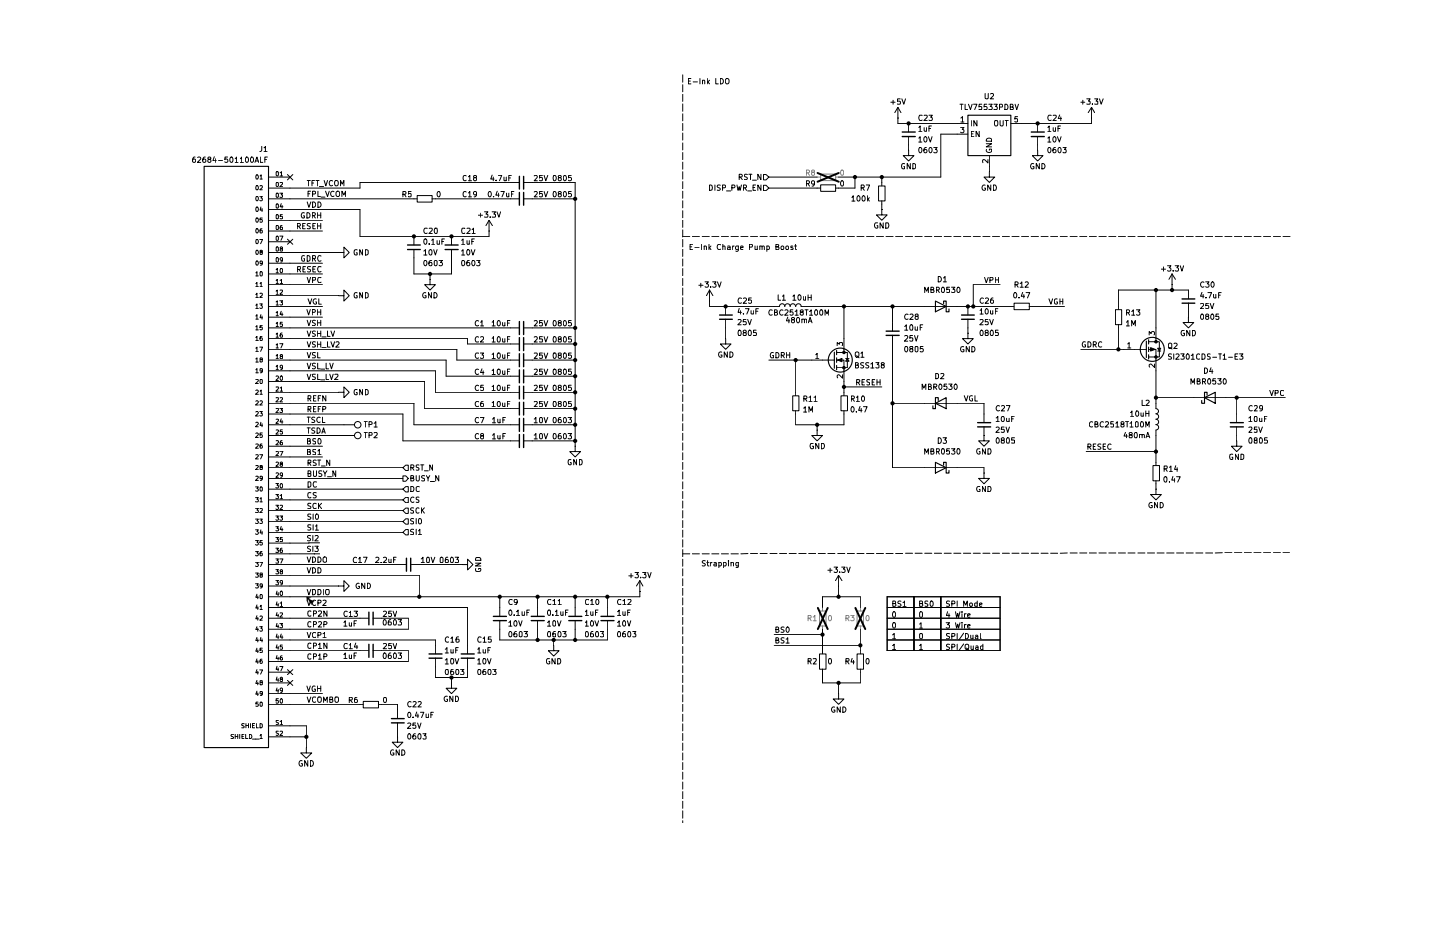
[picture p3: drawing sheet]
<svg xmlns="http://www.w3.org/2000/svg" width="432mm" height="279mm" viewBox="0 0 432 279" stroke-linecap="round" stroke-linejoin="round" font-family="sans-serif">
<g fill="none" stroke="#000" stroke-width=".3">
<path d="M245 56.4h1M246.1 55.4h4.5v2h-4.5zM250.5 56.4h1M334.5 92.8h1.8v4.5h-1.8zM335.4 91.9v.9M335.4 97.3v1M346.6 98.3v4.1M356.4 95.1v1.6h1.6l-1.6 1.6-1.6-1.6h1.6M356.4 95.1h.1M337 104.7h6.7M338.2 103.1l.4-.4v1.6M338.2 104.3h.9"/>
<path d="M344.4 102.4h3.2v4.6h-3.2M344.4 104.7h2.2v6.5M344.6 100.4v-1l.6 .6 .2-.5 .5-.1 .3 .3-.2 .7M345 104.2l1.4 .5-1.4 .5zM346.2 109.1v1.1l-1.1-1.1-.5 .3 .2 .7M347.1 104.4h1l-.5 .8zM347.1 105.2h1M358 119.2h9.6M172.5 133.8v1.6h1.6l-1.6 1.6-1.6-1.6h1.6M172.5 133.8h.1M245 128.9v1.7h1.6l-1.6 1.6-1.6-1.6h1.6M245 128.9h.1"/>
<path d="M326.2 133.9h.8l.1-.6-.9-.2v1.6M326.6 133.9l.6 .8M327.8 133.9h.5M328.6 133.1h-.8v1.6h.8M330.1 133.2l-.6-.1-.3 .3 .2 .4 .6 .3 .1 .4-.3 .2-.6-.1M330.8 133.9h.6M331.6 133.1h-.8v1.6h.8M333.2 133.3a.71 .71 0 0 0-1.1 .6 .71 .71 0 0 0 1.1 .6M345.7 139.6h2v4.5h-2zM346.6 120.9v1.6a.78 .78 0 0 1 .8 .8 .78 .78 0 0 1-.8 .8 .8 .8 0 0 1 .8 .8 .8 .8 0 0 1-.8 .8 .8 .8 0 0 1 .8 .8 .8 .8 0 0 1-.8 .8 .8 .8 0 0 1 .8 .8 .8 .8 0 0 1-.8 .8v1.7M346.6 138.6v.9M370.8 132.2v1.6h1.6l-1.6 1.6-1.6-1.6h1.6"/>
<path d="M370.8 132.2h.1M370.8 124.1v2.6M370.8 127.9v2.7M346.6 144.1v.9M191.9 177.3h.1M191.9 174.1l-1.1 1.6M191.9 174.1l.9 1.6M191.9 174.1v3.2M251.5 175.7h.1M251.5 172.5l-1 1.6M251.5 172.5l1 1.6M251.5 172.5v3.2"/>
<path d="M266 178.9h33.9v16.2h-33.9zM274.1 178.9v16.2M282.1 178.9v16.2M172.5 182.1v2.6M172.5 186v2.6M182.1 182.1v2.6M182.1 186v2.6M232.7 188.7l.6-.1 .1-.5-.7-.1v1.6h.6l.3-.5-.4-.4M232.7 191.9h.6l.1-.6-.7-.1v1.6h.6l.3-.5-.4-.4M235.1 188l-.8 .1v.5l.6 .3 .2 .3-.3 .4-.6-.1M235.1 191.3h-.8a.7 .7 0 0 0 .7 .9l-.1 .5h-.7M235.7 191.6l.5-.4v1.6"/>
<path d="M235.7 192.8h.9M236 188h.1a.78 .78 0 0 1 .6 .8 .78 .78 0 0 1-.7 .7l-.3-.5zM245.7 196h2v4.6h-2zM246.6 195.1v.9M257 196h2v4.6h-2zM258 195.1v.9M266 182.1h33.9M266 185.3h33.9M266 188.6h33.9M266 191.9h33.9M246.6 200.6v.9M251.5 207.9v1.6h1.6l-1.6 1.7-1.6-1.7h1.6"/>
<path d="M251.5 207.9h.1M258 200.6v.9"/>
<circle cx="346.6" cy="107" r=".38"/>
<circle cx="346.6" cy="102.4" r=".38"/>
</g>
<path d="M368.9 128h3.9M368.9 126.7h3.9M170.6 184.8h3.9M170.6 186.1h3.9M180.2 184.8h3.9M180.2 186.1h3.9" fill="none" stroke="#000" stroke-width=".42"/>
<path d="M245.7 183.2h2v4.5h-2zM246.6 182.1v1M246.6 187.6v1M257 183.2h2v4.5h-2zM258 182.1v1M258 187.6v1" fill="none" stroke="#7f7f7f" stroke-width=".3"/>
<path d="M245.2 182.2l3 6.4M248.2 182.2l-3 6.4M256.5 182.2l3 6.4M259.5 182.2l-3 6.4" fill="none" stroke="#000" stroke-width=".59"/>
<g fill="none" stroke="#000" stroke-width=".34">
<path d="M343.7 102.3v4.9M344.4 101.9v1.2M344.4 104.1v1.3M344.4 106.3v1.3M361.2 119.2l3.2-1.6v3.3zM361.9 118.4v-.8h-.7v3.3h-.9v-.8"/>
<circle cx="345.5" cy="104.7" r="3.6"/>
</g>
<g fill="#000">
<path d="M345 104.2l1.4 .5-1.4 .5z"/>
<circle cx="346.6" cy="102.4" r=".38"/>
<circle cx="346.6" cy="107" r=".38"/>
</g>
<path d="M228.9 52.3h.8l.8 .8-.8 .8h-.8z" fill="#fff"/>
<g fill="none" stroke="#000" stroke-width=".3">
<path d="M269.2 35.4h.1M269.2 32.2l-.9 1.6M269.2 32.2l1 1.6M269.2 32.2v3.2M272.5 37v2.5M287 37h3.2M288 38.2h1.1l-.6 .6 .5 .1v.7l-.3 .2-.7-.2M288.1 35.4l.5-.4v1.6M288.1 36.6h1M291.3 36.2v1.6M292 39.4h-.7v1.6h.7M292.9 36.2v1.6l-.9-1.6v1.6"/>
<path d="M293.6 39.4v1.6l-.9-1.6v1.6M298.4 36.2l.7 .1 .1 .9-.3 .6-.6-.3zM299.9 36.2v1.2l.3 .4 .5-.1 .1-1.5M301.4 36.2h.9M301.8 36.2v1.6M303.1 37h3.2M305.1 35h-.7l-.1 .7 .8-.1v.8l-.2 .2-.6-.2M311.1 37v2.5M327.3 35.4h.1M327.3 32.2l-1 1.6M327.3 32.2l1 1.6M327.3 32.2v3.2"/>
<path d="M221.7 53.1l.7-.1 .1-.6-.8-.2v1.6M222 53.1l.6 .7M224.1 52.3l-.7-.1-.1 .2-.1 .3 .7 .5 .2 .3-.3 .3h-.6M224.5 52.2h1M225 52.2v1.6M225.6 54h1.2M228.2 52.2v1.6l-1-1.6v1.6M228.9 52.3h.8l.8 .8-.8 .8h-.8zM263.4 55.8h2v4.4h-2zM264.4 54.7v1M272.5 45v1.7h1.6l-1.6 1.6-1.7-1.6h1.7M272.5 45h.1"/>
<path d="M272.5 40.9v2.5M287 40.2h3.2M291.3 40.1h.5M295.7 43.1h1.6l-1.6 .9h1.6M295.8 44.8a.83 .83 0 0 0 .5 .9 .83 .83 0 0 0 1-.3v-.7h-.6v.3M296 41.6l.5-.2 .7 .2 .1 .7h-1.6zM296.2 47.8v1.1l-1.1-1.1-.5 .3 .1 .7M296.7 51.5v1.6h1.6l-1.6 1.6-1.6-1.6h1.6M296.7 51.5h.1M296.7 46.7v3.2M311.1 45v1.7h1.7l-1.7 1.6-1.6-1.6h1.6M311.1 45h.1"/>
<path d="M311.1 40.9v2.5M264.4 60.2v1M237.7 118.7h1.9v4.4h-1.9zM238.6 117.6v1M243.4 107.9h6.8M244.6 106.3l.4-.4v1.6M244.6 107.5h.9M250.9 105.7h3.2v4.5h-3.2M250.9 107.9h2.2v6.5M251 103.6v-.9l.7 .5 .1-.5h.8v.9M251.2 107.9l1.3-.5v1.1zM252.6 112.4v1l-1.1-1-.5 .2 .2 .7"/>
<path d="M253.1 101.5v4.2M253.6 107.4h1M254.1 107.4l.5 .9h-1zM238.6 123.1v1"/>
<circle cx="253.1" cy="105.7" r=".38"/>
<circle cx="253.1" cy="110.2" r=".38"/>
</g>
<path d="M245 53.1h1M246.1 52.2h4.5v1.9h-4.5zM250.5 53.1h1" fill="none" stroke="#7f7f7f" stroke-width=".3"/>
<path d="M245.2 51.9l6.3 2.6M251.5 51.9l-6.3 2.6" fill="none" stroke="#000" stroke-width=".59"/>
<path d="M270.6 39.6h3.8M309.2 39.6h3.9M270.6 40.9h3.8M309.2 40.9h3.9" fill="none" stroke="#000" stroke-width=".42"/>
<g fill="none" stroke="#000" stroke-width=".34">
<path d="M290.2 34.5h12.9v12.2h-12.9zM250.2 105.6v4.8M250.9 105.1v1.2M250.9 107.3v1.3M250.9 109.6v1.2"/>
<circle cx="252" cy="108" r="3.6"/>
</g>
<g fill="#000">
<path d="M251.2 107.9l1.3-.5v1.1z"/>
<circle cx="253.1" cy="105.7" r=".38"/>
<circle cx="253.1" cy="110.2" r=".38"/>
</g>
<path d="M228.9 55.5h.8l.8 .9-.8 .8h-.8z" fill="#fff"/>
<g fill="none" stroke="#000" stroke-width=".3">
<path d="M124.1 59.6h1M125.1 58.6h4.5v2h-4.5zM129.5 59.6h1.1M153.1 54.7h2.6M153.1 59.6h2.6M157 54.7h2.6M157 59.6h2.6M212.8 55.5a.81 .81 0 0 1 .8 .8 .81 .81 0 0 1-.8 .8zM214.4 55.5v1.6M216 55.5h-.7l-.2 .3 .2 .4 .6 .3 .1 .3-.4 .3-.5-.1M216.7 56.3l.7-.1 .1-.6-.8-.1v1.6M217.8 57.2h1.3"/>
<path d="M219.5 56.3h.6l.3-.3-.3-.5h-.6v1.6M221 55.5l.3 1.6 .4-1.1 .2 1.1 .4-1.6M222.9 56.3l.8-.1 .1-.6-.9-.1v1.6M223.4 56.3l.5 .8M224.2 57.2h1.2M225.8 56.2h.5M226.6 55.5h-.8v1.6h.8M228.2 55.5v1.6l-1-1.6v1.6M228.9 55.5h.8l.8 .9-.8 .7h-.8zM101.5 75.7h1.6v-1.6l1.6 1.6-1.6 1.6v-1.6M101.5 75.7h.1M124.1 70.9v2.5"/>
<path d="M124.1 74.8v2.5M135.4 70.9v2.5M135.4 74.8v2.5M146.6 69.3h.1M146.6 66l-.9 1.6M146.6 66l1.1 1.6M146.6 66v3.3M264.4 62.8v1.6h1.6l-1.6 1.6-1.6-1.6h1.6M264.4 62.8h.1M92 92.8l.5 1.6 .5-1.6M92.1 96l.5 1.6 .6-1.6M93.6 93.6h.8l.1-.6-.9-.2v1.6"/>
<path d="M94.6 96.1l-.6-.1-.4 .4 .2 .3 .7 .3v.5h-.9M95.2 92.8v1.6M95.2 96v1.6M95.2 96.8h1M95.2 93.6h1M96.2 92.8v1.6M96.2 96v1.6M101.5 88.6h1.6v-1.6l1.6 1.6-1.6 1.7v-1.7M101.5 88.6h.1M128.9 83.7v1.6h1.7l-1.7 1.7-1.6-1.7h1.6M128.9 83.7h.1M153.1 98.3h2.6"/>
<path d="M157 98.3h2.6M212.8 90.3h.1M212.8 87l-1 1.6M212.8 87l1 1.6M212.8 87v3.3M217.6 91.9v2.5M217.6 95.7v2.6M238.5 91.9a.8 .8 0 0 0-.8-.8 .8 .8 0 0 0-.8 .8 .8 .8 0 0 0-.8-.8 .8 .8 0 0 0-.8 .8 .8 .8 0 0 0-.8-.8 .8 .8 0 0 0-.8 .8h-1.5M238.6 91.9a.8 .8 0 0 1 .8-.8 .8 .8 0 0 1 .8 .8M240.2 91.9h1.6M267.6 96.7v2.5M277.3 91.9h9.7"/>
<path d="M290.2 99.9v1.6h1.6l-1.6 1.6-1.6-1.6h1.6M290.2 99.9h.1M290.2 91.9v2.5M290.2 95.7v2.6M295.2 83.1l.5 1.7 .6-1.7M296.8 84l.8-.1 .1-.7-.9-.1v1.7M298.4 83.1v1.7M298.4 83.9h1M299.4 83.1v1.7M303.1 91.9h.9M304.1 90.9h4.6v1.9h-4.6zM308.6 91.9h.9"/>
<path d="M314.5 89.6l.6 1.6 .5-1.6M317 89.7a.73 .73 0 0 0-.9 .7 .73 .73 0 0 0 .9 .7l.1-.6h-.3M317.8 89.6v1.6M317.8 90.3h.9M318.7 89.6v1.6M351.5 85.3h.1M351.5 82.1l-1 1.6M351.5 82.1l1 1.6M351.5 82.1v3.2M356.4 87v2.6M356.4 90.8v2.7M153.1 103.1h2.6"/>
<path d="M153.1 107.9h2.6M153.1 117.6h2.6M153.1 112.8h2.6M157 103.1h2.6M157 107.9h2.6M157 117.6h2.6M157 112.8h2.6M217.6 101.5v1.6h1.6l-1.6 1.6-1.6-1.6h1.6M217.6 101.5h.1M231.9 105.7a.83 .83 0 0 0-.9 .6 .83 .83 0 0 0 .3 1l.7-.1v-.6h-.4M232.7 105.7a.89 .89 0 0 1 .9 .5 .89 .89 0 0 1-.3 1.1h-.6zM234.3 106.5l.8-.1v-.6l-.8-.1v1.6"/>
<path d="M234.6 106.5l.6 .8M235.9 105.7v1.6M235.9 106.4h.9M236.8 105.7v1.6M252.2 118.7h1.9v4.4h-1.9zM253.1 117.6v1M256.9 114.6h.7l.1-.7-.8-.1v1.6M257.3 114.6l.5 .8M258.5 114.6h.6M259.2 113.8h-.7v1.6h.7M260.8 113.9l-.6-.1-.3 .2 .1 .5 .8 .2v.5l-.9 .1M261.5 114.6h.5"/>
<path d="M262.3 113.8h-.8v1.6h.8M263 114.6h.9M263 113.8v1.6M263.9 113.8v1.6M267.6 100.5v2.6M289.1 118.6l.6 1.6 .5-1.6M291.6 118.7a.73 .73 0 0 0-1 .7 .73 .73 0 0 0 1.1 .7v-.6h-.3M292.4 118.6v1.6h.7M325.5 102.5a.76 .76 0 0 0-1 .8 .76 .76 0 0 0 1 .7v-.6h-.3M326.2 102.4a.81 .81 0 0 1 1 .9 .81 .81 0 0 1-1 .8zM327.8 103.3l.8-.1 .1-.6-.9-.2v1.7M328.2 103.3l.6 .8"/>
<path d="M330.4 102.6a.74 .74 0 0 0-1.1 .7 .74 .74 0 0 0 1.1 .7M380.7 117l.6 1.6 .5-1.6M382.4 117.9l.8-.1v-.7l-.8-.1v1.6M384.9 117.2l-.4-.2-.5 .3v1.1l.5 .2 .4-.2M153.1 132.2h2.6M153.1 122.5h2.6M153.1 127.3h2.6M157 132.2h2.6M157 122.5h2.6M157 127.3h2.6M253.1 123.1v1M277.3 120.9h9.7"/>
<path d="M295.1 130.6v1.6h1.6l-1.6 1.6-1.6-1.6h1.6M295.1 130.6h.1M295.1 124.1v2.6M295.1 127.9v2.7M277.3 140.2h9.7M295.1 141.8v1.6h1.6l-1.6 1.6-1.6-1.6h1.6M295.1 141.8h.1M346.6 146.6v1.7h1.6l-1.6 1.6-1.6-1.6h1.6M346.6 146.6h.1M92.1 179.9l.5 1.6 .6-1.6M138.6 169.2h1.6v-1.6l1.6 1.6-1.6 1.7v-1.7M138.6 169.2h.1"/>
<path d="M92.1 189.6l.5 1.6 .6-1.6M93.2 183.3l-.2-.2a.85 .85 0 0 0-.8 .7 .85 .85 0 0 0 .3 .9l.7-.1M93.2 186.5v-.1a.75 .75 0 0 0-.9 .8 .75 .75 0 0 0 .9 .7v-.1M93.2 193a.61 .61 0 0 0-.8-.1 .61 .61 0 0 0-.1 .8l.2 .6 .7-.1M94 184l.7-.1 .2-.5-.3-.3h-.6v1.6M94 187.2l.7-.1 .2-.5-.3-.2h-.6v1.6M94 193.6l.7-.1 .1-.5-.8-.2v1.6M94.7 180a.74 .74 0 0 0-1.1 .7 .74 .74 0 0 0 1.1 .7M94.7 189.7a.71 .71 0 0 0-1.1 .7 .71 .71 0 0 0 1.1 .6M95.3 180.8l.8-.1 .1-.7-.9-.1v1.6M95.3 190.4l.8-.1 .1-.6-.9-.1v1.6M95.5 183.3l.6-.2 .3 .5-1 1.1h1"/>
<path d="M95.5 186.5l.6-.1 .3 .4-1 1.2h1M95.5 193.2l.4-.4v1.6M95.5 194.4h.9M96.9 180h.8l.1 .3-1 1.2h1M96.9 190l.5-.4v1.6M96.9 191.2h.9M97.1 187.2l.8-.1 .1-.5-.3-.2h-.6v1.6M98 183.1v1.6l-.9-1.6v1.6M98 192.8v1.6l-.9-1.6v1.6M107.9 195.1h2.7M107.9 185.3h2.7M111.8 195.1h2.6"/>
<path d="M111.8 185.3h2.6M130.6 193.5v2.5M130.6 197.3v2.6M140.2 193.5v2.5M140.2 197.3v2.6M149.9 182.1v2.6M149.9 186v2.6M161.2 182.1v2.6M161.2 186v2.6M166 193.5v1.6h1.6l-1.6 1.6-1.6-1.6h1.6M166 193.5h.1"/>
</g>
<g fill="none" stroke="#000" stroke-width=".42">
<path d="M155.7 52.9v3.8M155.7 57.7v3.8M157 52.9v3.8M157 57.7v3.8M122.2 73.4h3.8M122.2 74.8h3.8M133.5 73.4h3.9M133.5 74.8h3.9M155.7 96.4v3.9M157 96.4v3.9M215.8 95.7h3.8M215.8 94.4h3.8"/>
<path d="M265.7 99.3h3.9M288.3 95.7h3.8M288.3 94.4h3.8M354.5 90.9h3.8M354.5 89.6h3.8M155.7 101.2v3.9M155.7 106v3.9M155.7 110.9v3.9M155.7 115.8v3.8M157 101.2v3.9M157 106v3.9M157 110.9v3.9"/>
<path d="M157 115.8v3.8M265.7 100.5h3.9M155.7 120.6v3.8M155.7 125.4v3.9M155.7 130.3v3.9M157 120.6v3.8M157 125.4v3.9M157 130.3v3.9M293.2 128h3.9M293.2 126.7h3.9M110.6 183.5v3.8M110.6 193.2v3.9"/>
<path d="M111.9 183.5v3.8M111.9 193.2v3.9M128.7 196h3.8M128.7 197.3h3.8M138.3 196h3.9M138.3 197.3h3.9M148 184.8h3.8M148 186.1h3.8M159.3 184.8h3.9M159.3 186.1h3.9"/>
</g>
<path d="M280.5 90.3l3.2 1.6-3.2 1.6zM283 91v-.7h.7v3.2h.9v-.9M280.5 120.9l3.2-1.7v3.3zM280.5 138.6l3.2 1.6-3.2 1.6zM281.3 120.1v-.9h-.8v3.3h-.8v-.8M283 139.4v-.8h.7v3.2h.9v-.7" fill="none" stroke="#000" stroke-width=".34"/>
<path d="M121.7 158.8h.7v1.6h-.7l-.9-.8z" fill="#fff"/>
<g fill="none" stroke="#000" stroke-width=".3">
<path d="M92.1 128.3h.9M92.2 132.2h.8v-.6l-.8-.1v1.6h.7l.2-.5-.3-.4M92.2 135.5l.8-.1v-.6l-.8-.1v1.6h.7l.2-.5-.3-.3M92.4 138.8l.8-.1v-.6l-.8-.2v1.6M92.5 128.3v1.6M92.7 138.8l.5 .7M94.4 128.4h-.8l-.1 .4 .7 .4 .2 .3-.3 .4-.6-.1M94.7 131.6l-.9 .1v.4l.9 .4-.1 .5h-.8M94.7 134.8l-.9 .1v.5l.9 .3-.1 .5h-.8M94.8 138l-.7-.1-.2 .4 .2 .4 .6 .2v.5h-.8M95.1 128.3a.81 .81 0 0 1 .9 .8 .81 .81 0 0 1-.9 .8zM95.2 137.9h1"/>
<path d="M95.3 135.2l.5-.5v1.6M95.3 136.3h1M95.5 131.6l.2-.1a.77 .77 0 0 1 .6 .8 .77 .77 0 0 1-.8 .7l-.2-.5zM95.7 137.9v1.6M96.4 139.7h1.1M96.5 129.9l.5-1.6 .5 1.6M96.6 129.5h.8M98.9 137.9v1.6l-.9-1.6v1.6M92.4 144.4h.6l.2 .4v.8l-.5 .4h-.3zM92.4 142l.7-.2-.1-.6-.6-.1v1.7h.6l.2-.1v-.6l-.3-.1M93.2 157.4h-.8v.6l.6 .2 .2 .4-.3 .3-.6-.1M93.2 151h-.8v.6l.6 .2 .2 .3-.3 .4-.6-.1"/>
<path d="M93.2 147.7h-.2a.85 .85 0 0 0-.8 .6 .85 .85 0 0 0 .3 .9l.7-.1M93.2 154.2h-.8v.6l.6 .2 .2 .4-.3 .3-.6-.1M93.9 154.1v1.6M93.9 157.3v1.6M94 141.1v1.4l.2 .3h.4l.3-.3v-1.4M94.6 157.7l.4-.4v1.6M94.6 158.9h.9M94.8 151h-.1a.75 .75 0 0 0-.9 .7 .75 .75 0 0 0 .9 .7l.1-.1M94.8 147.7h-.8v.6l.7 .3 .1 .3-.3 .4-.6-.1M94.9 144.5l-.8-.1a.86 .86 0 0 0-.2 1.1 .86 .86 0 0 0 .9 .5l.1-.1M94.9 154.1a.83 .83 0 0 1 .6 .8 .83 .83 0 0 1-.6 .8l-.3-.6 .1-.8zM95.5 150.9v1.6"/>
<path d="M95.7 151.6l.7 .9M96.4 150.9l-.9 .9M96.5 141.2h-.8v.7l.7 .2 .1 .4-.3 .3-.6-.1M96.9 141.1l.6 .9 .5-.9M97.5 142v.8M98.2 142.9h1.2M100.7 141.1v1.7l-.9-1.7v1.7M121.7 158.7h.7v1.7h-.7l-.9-.8zM124 158.7h-.6l-.3 .3 .1 .3 .8 .3v.6h-.9M124.8 158.7v1.6M125.5 159.2l.4-.5v1.6M92.1 176.7l.5 1.6 .6-1.6"/>
<path d="M92.1 167l.5 1.6 .6-1.6M92.1 170.2l.5 1.6 .6-1.6M93.1 163.8l-.6-.1-.3 .3 .2 .4 .7 .4-.3 .6-.6-.1M93.1 160.6l-.6-.1-.3 .3 .2 .4 .7 .4-.3 .5h-.6M93.7 176.7h.6a.9 .9 0 0 1 .3 1 .9 .9 0 0 1-.9 .6zM93.7 167a.81 .81 0 0 1 1 .8 .81 .81 0 0 1-1 .8zM93.7 170.2a.81 .81 0 0 1 1 .8 .81 .81 0 0 1-1 .8zM93.8 160.5v1.6M93.8 163.7v1.7M94.4 163.7h1l-.5 .6 .4 .2v.7l-.1 .2-.8-.2M94.5 160.7l.7-.2 .2 .5-1 1.1h1M95.3 176.7h.6a.9 .9 0 0 1 .3 1 .9 .9 0 0 1-.9 .6z"/>
<path d="M95.3 167a.81 .81 0 0 1 1 .8 .81 .81 0 0 1-1 .8zM95.3 170.2a.81 .81 0 0 1 1 .8 .81 .81 0 0 1-1 .8zM96.9 167.2l.4-.2 .6 .2a.98 .98 0 0 1-.4 1.4h-.2a.98 .98 0 0 1-.4-1.4zM96.9 176.7v1.6M97.7 176.9l.2-.2 .7 .2 .1 .8-.4 .6-.6-.2zM125.5 160.3h.9"/>
</g>
<path d="M120.8 140.2l.9-.8h.7v1.7h-.7z" fill="#fff"/>
<path d="M125.6 139.4l-.8 .1v.5l.8 .5-.2 .5-.6-.1M126.2 139.4h.9M126.6 139.4v1.6M129.7 139.4v1.6l-.8-1.6v1.6M120.8 140.2l.9-.8h.7v1.7h-.7zM123.2 140.2h.7l.2-.6-.2-.2h-.7v1.6M123.6 140.2l.5 .8M127.3 141.1h1.1" fill="none" stroke="#000" stroke-width=".3"/>
<path d="M120.8 149.9l.9-.8h.7v1.6h-.7z" fill="#fff"/>
<path d="M120.8 149.9l.9-.8h.7v1.6h-.7zM124.1 149.2a.71 .71 0 0 0-1 .6 .71 .71 0 0 0 1 .7M125.6 149.1l-.8 .1v.4l.8 .3v.3l-.2 .4-.6-.1" fill="none" stroke="#000" stroke-width=".3"/>
<path d="M120.8 142.7h.9l.7 .7-.7 .9h-.9z" fill="#fff"/>
<path d="M120.8 142.7h.9l.7 .7-.7 .9h-.9zM123.2 143.3h.8v-.6l-.8-.1v1.6h.7l.2-.5-.3-.4M124.8 142.6v1.2l.3 .4h.4l.2-.4v-1.2M127.3 142.7l-.6-.1-.3 .2 .2 .5 .7 .2v.6h-.9M127.8 142.6l.6 .8 .5-.8M128.4 143.4v.8M129 144.4h1.3M131.6 142.6v1.6l-1-1.6v1.6" fill="none" stroke="#000" stroke-width=".3"/>
<path d="M120.8 146.6l.9-.7h.7v1.6h-.7z" fill="#fff"/>
<path d="M120.8 146.6l.9-.7h.7v1.6h-.7zM123.2 145.8a.81 .81 0 0 1 .9 .8 .81 .81 0 0 1-.9 .8zM125.7 146l-.4-.2-.5 .3 .1 1.1 .4 .2 .4-.2" fill="none" stroke="#000" stroke-width=".3"/>
<path d="M120.8 153.1l.9-.8h.7v1.6h-.7z" fill="#fff"/>
<path d="M120.8 153.1l.9-.8h.7v1.6h-.7zM124 152.3l-.6-.1-.3 .4 .2 .3 .7 .3v.6h-.9M125.6 152.4a.61 .61 0 0 0-.7 0 .61 .61 0 0 0-.2 .8l.3 .6 .6-.1M126.4 152.2v1.6M126.6 152.9l.7 .9M127.3 152.2l-.9 1" fill="none" stroke="#000" stroke-width=".3"/>
<path d="M121.7 155.5h.7v1.6h-.7l-.9-.7z" fill="#fff"/>
<g fill="none" stroke="#000" stroke-width=".3">
<path d="M204.7 22.4v2.2M204.7 25.4v2.1M204.7 28.3v2.1M204.7 31.2v2.2M204.7 34.1v2.1M204.7 37v2.1M204.7 39.9v2.1M206.4 24.3h.6M207.2 23.5h-.8v1.6h.8M207.9 24.6h1.2M209.9 23.5v1.6M210.7 24.2l.5-.1 .1 1"/>
<path d="M210.7 24v1.1M212.1 23.5v1.6M212.3 24.6l.5 .5M212.8 24l-.7 .7M214.6 23.5v1.6h.8M216 23.5a.81 .81 0 0 1 .9 .8 .81 .81 0 0 1-.9 .8zM217.8 23.5l.6 .1 .2 .4-.1 .9-.7 .2a1.04 1.04 0 0 1 0-1.6zM267.1 30.6h1.3M267.8 30.1v1.1M269.2 35.4v1.6h17.8M269.9 29.6h-.7l-.1 .8h.8v.8h-.8M270.4 29.6l.6 1.6 .5-1.6"/>
<path d="M275.5 38.2l.4-.4v1.6M275.5 39.4h.9M276.5 34.6l-.7-.1a.86 .86 0 0 0-.3 1.1 .86 .86 0 0 0 .9 .5l.1-.1M277.1 38.3l.1 1 .6-.1M277.1 34.6l.8-.1 .1 .5-1 1.2h1M277.8 38.3v1.1M278.6 34.5h1l-.5 .6 .5 .3-.1 .6-.3 .2-.6-.2M278.6 38.5h.5M279.3 37.8h-.7v1.6M287.9 31.2h.9M288.4 31.2v1.7M289.4 31.2v1.7h.8"/>
<path d="M290.4 31.2l.6 1.7 .5-1.7M291.9 31.2h1l-.6 1.7M294.4 31.2h-.8l-.1 .9 .8-.1 .1 .8h-.9M295.4 28v1.4l.3 .2 .6-.2v-1.4M295.9 31.2h-.8v.9l.7-.1 .1 .8h-.8M296.5 31.2h1l-.6 .7 .6 .3-.1 .6h-.9M297 28.2l.7-.2 .2 .5-1 1.1h1M298 31.2h1l-.5 .7 .5 .3v.6h-1M299.7 32.1h.8l.1-.7-.9-.2v1.7M301.3 31.2a.89 .89 0 0 1 .9 .6 .89 .89 0 0 1-.3 1.1h-.6zM302.9 32.1l.8-.2 .1-.3-.3-.4h-.6v1.7l.9-.1 .1-.5-.4-.2M304.4 31.2l.5 1.7 .5-1.7"/>
<path d="M314.2 38.2l.4-.4v1.6M314.2 39.4h.9M315.2 34.6l-.7-.1a.8 .8 0 0 0-.3 1.1 .8 .8 0 0 0 1 .4M315.8 38.3l.1 1 .6-.1M315.8 34.6l.8-.1 .1 .5-1 1.2h1M316.5 38.3v1.1M317.2 38.5h.6M317.8 34.5l-.5 1.1h1M318 37.8h-.8v1.6M318.1 35.1v1.1M324.1 30.6h1.2M324.7 30.1v1.1"/>
<path d="M325.9 29.6h1l-.5 .7 .4 .1v.8h-.9M327.3 35.4v1.6h-21M327.6 31.2h.1M328.3 29.6h.9l-.5 .7 .5 .1v.8h-.9M329.7 29.6l.5 1.6 .6-1.6M58.5 47.1h-.3l-.4 .4-.1 .9 .4 .3 .6-.3v-.4l-.4-.3-.6 .3M59.3 47.2l.6-.1 .3 .5-1 1.1h1M61.6 47.1l-.5 .1-.2 .3-.1 .9 .3 .3 .6-.3v-.4l-.3-.3-.6 .3M62.7 47.8l-.4-.3 .1-.3 .6-.1 .2 .4-.9 .6v.3l.4 .3 .5-.3-.2-.6M64.3 47l-.5 1.2h1.1M64.7 47.6v1.1M65.5 48.1h1.2"/>
<path d="M68.2 47.1h-.7l-.1 .7h.8l.1 .6-.3 .3-.6-.2M69.1 47.2l.2-.1a.87 .87 0 0 1 .6 .8 .87 .87 0 0 1-.6 .8 1 1 0 0 1-.2-1.5zM70.5 47.6l.5-.5v1.6M70.5 48.7h.9M72.1 47.6l.4-.5v1.6M72.1 48.7h.9M73.9 47.1a.83 .83 0 0 1 .6 .8 .83 .83 0 0 1-.6 .8l-.3-.6zM75.4 47.1a.83 .83 0 0 1 .7 .8 .83 .83 0 0 1-.7 .8l-.3-.6zM76.5 48.7l.5-1.6 .6 1.6M76.6 48.3h.8M76.8 52.6l.2-.2a.65 .65 0 0 1 .5 .7 .65 .65 0 0 1-.6 .6zM76.8 55.8l.2-.2a.76 .76 0 0 1 .3 1.3l-.5-.1z"/>
<path d="M76.8 59l.2-.2a.65 .65 0 0 1 .5 .8 .65 .65 0 0 1-.6 .5zM77.9 58.8h.8l-.5 .6 .5 .1v.5l-.3 .2-.5-.2M78 52.7l.3-.3v1.3M78 55.8l.6-.1 .1 .5-.8 .7h.8M78 53.7h.7M78.1 47.1v1.6h.7M78.5 43.9v1.1l-.6 .5M79.2 44.3l.4-.4v1.6M79.2 45.5h.9M79.4 47.8h.5M80.2 47.1h-.8v1.6M80.5 53.1h6.5"/>
<path d="M80.5 59.6h43.6M82.8 51.6l.2-.1 .5 .1v.9l-.3 .2-.4-.2zM82.9 54.8l.4-.1 .2 .2v.8l-.3 .3-.4-.3zM82.9 58l.4-.1 .2 .3v.7l-.3 .3-.4-.3zM83.9 57.9h.9l-.5 .5 .5 .2-.1 .5h-.8M84 51.8l.4-.3v1.2M84 54.8l.6-.1 .2 .3-.9 1h.9M84 52.7h.8M86.2 52.3l1.6 1.6M87.8 52.3l-1.6 1.6M92.1 54.1h.9M92.4 58.1h.5"/>
<path d="M92.5 54.1v1.6M93.1 57.3h-.7v1.6M93.6 54.9h.5M93.7 58.2l.8-.1 .1-.6-.9-.2v1.6M94.3 54.1h-.7v1.6M94.7 54.1h1M95.2 54.1v1.6M95.3 57.3v1.6h.8M95.8 55.9h1.2M96.3 59.1h1.2M97.2 54.1l.5 1.6 .5-1.6M97.6 57.3l.6 1.6 .5-1.6"/>
<path d="M99.7 54.3v-.1a.75 .75 0 0 0-1 .7 .75 .75 0 0 0 1 .7v-.1M100.2 57.5a.71 .71 0 0 0-1.1 .6 .71 .71 0 0 0 1.1 .7M100.7 54.1l.6 .3 .1 .7a.6 .6 0 0 1-.7 .6l-.3-.2a1.09 1.09 0 0 1 .3-1.4zM100.8 57.6l.7-.3a1.04 1.04 0 0 1 0 1.6l-.7-.2zM102.1 55.7v-1.6l.5 1.1 .5-1.1v1.6M102.5 58.9v-1.6l.6 1.1 .5-1.1v1.6M120.8 58.3l.9-.2 .1-.4-.3-.3h-.7v1.6M121.2 58.3l.6 .7M123.3 57.4h-.9v.8l.2-.2 .7 .2-.1 .7-.8-.1M130.6 59.6h22.5M131.2 57.6l.3-.2a.87 .87 0 0 1 .5 .8 .87 .87 0 0 1-.5 .8l-.4-.6zM139.8 52.7h-.1a.73 .73 0 0 0-.9 .7 .73 .73 0 0 0 .9 .7l.1-.1"/>
<path d="M139.8 57.6a.61 .61 0 0 0-.8 0 .61 .61 0 0 0-.1 .7l.2 .6 .7-.1M140.5 53l.4-.4v1.6M140.5 57.8l.4-.4v1.6M140.5 54.2h.9M140.5 59h.9M142.2 53.3l-.2-.4 .2-.3 .6 .1v.4l-.6 .2-.2 .3 .2 .6h.4l.3-.4-.3-.5M142.9 58.1l-.2 .2-.5 .1-.2-.7 .2-.3 .5 .1 .2 .8a.68 .68 0 0 1-.7 .7M146.6 57.6l.2-.2a.87 .87 0 0 1 .5 .8 .87 .87 0 0 1-.5 .8l-.4-.6zM147.6 52.5l-.4 1.2h1M147.9 53.1v1.1M148 58.8v.2M148.8 54v.2"/>
<path d="M149.1 57.3l-.4 1.2h1M149.4 52.6h1.1l-.7 1.6M149.5 57.9v1.1M150.2 57.4h1l-.7 1.6M151.1 53.1v1l.7-.1M151.8 53.1v1.1M151.9 57.9l.1 1 .6-.1M152.6 53.3h.5M152.6 57.9v1.1M153.1 54.7h-45.2v1.7h-27.4M153.3 52.6h-.7v1.6M153.3 58.2h.5"/>
<path d="M154.1 57.4h-.8v1.6M159.6 59.6h12.9M159.6 54.7h12.9v79.1M160.2 52.7l.7-.1 .2 .3-.9 1.3h.9M160.2 57.6l.7-.2 .2 .3-.9 1.3h.9M162.6 52.6h-.8v.7l.2-.1 .6 .1v.8l-.8-.1M162.6 57.4h-.8v.8l.2-.2 .6 .2v.7l-.8-.1M163.2 52.6l.5 1.6 .6-1.6M163.2 57.4l.5 1.6 .6-1.6M165.9 52.7l.3-.1a.77 .77 0 0 1 .6 .8 .77 .77 0 0 1-.8 .7zM165.9 57.6l.3-.2a.77 .77 0 0 1 .6 .8 .77 .77 0 0 1-.8 .7zM167.6 53.3l-.1-.6h.6l.1 .4-.6 .2-.2 .3 .2 .6h.4l.3-.4-.3-.5"/>
<path d="M167.6 58.1l-.2-.3 .1-.2 .6-.1 .2 .3-.9 .6 .2 .6h.4l.3-.3-.3-.6M169.2 52.6a.83 .83 0 0 1 .7 .8 .83 .83 0 0 1-.7 .8l-.3-.6zM169.2 57.4a.83 .83 0 0 1 .7 .8 .83 .83 0 0 1-.7 .8l-.3-.6zM171.3 52.6h-.8l-.1 .7h.8l.1 .7-.3 .2-.6-.2M171.3 57.4h-.8l-.1 .8 .8-.1 .1 .7-.3 .2-.6-.2M204.7 42.8v2.2M204.7 45.7v2.1M204.7 48.6v2.1M204.7 51.5v2.2M204.7 54.4v2.2M204.7 57.3v2.1M230.5 53.1h14.5"/>
<path d="M230.5 56.4h14.5M241.8 55l.8-.1 .1-.5-.9-.2v1.6M242.2 55l.5 .8M244.3 54.9l-.4 .3-.4-.1-.1-.7 .5-.2 .4 .3-.1 .9-.4 .4h-.3M252.2 54.4l.3-.2a.78 .78 0 0 1 .5 .8 .78 .78 0 0 1-.7 .7l-.2-.5zM255.4 59.2l.5-.5v1.6M256.4 53.1v3.3h-4.9M257.1 58.8l.3-.1a.88 .88 0 0 1 .5 .8 .88 .88 0 0 1-.5 .8l-.3-.1-.1-.5zM258.2 56.3h.7l.3-.3-.1-.4-.9-.1v1.6M258.7 58.8l.2-.1a.88 .88 0 0 1 .5 .8 .88 .88 0 0 1-.5 .8l-.2-.1-.2-.5zM258.7 56.3l.5 .8M259.8 55.5h1l-.7 1.6"/>
<path d="M260.1 58.7v1.6M260.3 59.7l.4 .6M260.7 59.3l-.6 .6M264.4 53.1v1.6M271.3 49.1a.75 .75 0 0 0-1 .7 .75 .75 0 0 0 1 .7v-.5h-.3M272.5 43.4v1.6M273 49v1.6l-1-1.6v1.6M273.7 49l.6 .1 .3 .3v.8l-.5 .4h-.4zM275.5 41.4l.4-.4v1.6M275.5 42.6h.9M275.8 44.2a.83 .83 0 0 1 .7 .8 .83 .83 0 0 1-.7 .8l-.3-.6 .1-.8zM277.3 41.1l.2-.1a.78 .78 0 0 1 .5 .8 .78 .78 0 0 1-.7 .7l-.3-.5z"/>
<path d="M277.8 44.2h-.3a1.13 1.13 0 0 0-.3 1.5h.6l.2-.6-.4-.3-.6 .3M278.4 41l.6 1.6 .5-1.6M278.6 44.4l.4-.2a.78 .78 0 0 1 .5 .8 .78 .78 0 0 1-.7 .7l-.2-.5zM280 44.2h1l-.5 .6 .4 .2v.6l-.1 .2-.8-.2M287 40.2h-4.9v12.9h-30.6M295.4 55.5a.73 .73 0 0 0-.9 .8 .73 .73 0 0 0 1 .6v-.5h-.3M296.7 49.9v1.6M297.1 55.5v1.6l-.9-1.6v1.6M297.9 55.5a.81 .81 0 0 1 .9 .8 .81 .81 0 0 1-.9 .8zM310 49.1a.73 .73 0 0 0-1 .7 .73 .73 0 0 0 1 .7v-.5h-.3M311.1 43.4v1.6M311.7 49v1.6l-1-1.6v1.6"/>
<path d="M312.4 49a.81 .81 0 0 1 1 .8 .81 .81 0 0 1-1 .8zM314.2 41.4l.4-.4v1.6M314.2 42.6h.9M314.3 44.4l.3-.2a.78 .78 0 0 1 .6 .8 .78 .78 0 0 1-.7 .7l-.3-.5zM315.8 41.2l.3-.2a.87 .87 0 0 1 .6 .8 .87 .87 0 0 1-.6 .8l-.4-.6zM316.5 44.2a.68 .68 0 0 0-.8 .7l.2 .8 .4 .1 .4-.3-.1-.5-.3-.2-.6 .3M317.1 41l.6 1.6 .5-1.6M317.3 44.4l.4-.2a.87 .87 0 0 1 .5 .8 .87 .87 0 0 1-.5 .8l-.5-.6zM318.8 44.2h.9l-.5 .6 .4 .1v.8l-.7 .1-.1-.2M76.8 62.2l.2-.1a.65 .65 0 0 1 .5 .7 .65 .65 0 0 1-.6 .5zM76.8 65.4h.2a.6 .6 0 0 1 .5 .6 .6 .6 0 0 1-.6 .5zM76.8 68.7l.1-.1a.67 .67 0 0 1 .6 .5 .67 .67 0 0 1-.4 .7 .77 .77 0 0 1-.3-1.1z"/>
<path d="M76.8 71.9a.55 .55 0 0 1 .7 .2 .55 .55 0 0 1-.1 .7l-.3 .3a.77 .77 0 0 1-.3-1.2zM76.8 75.1a.56 .56 0 0 1 .7 .5 .56 .56 0 0 1-.7 .6zM76.8 78.3a.56 .56 0 0 1 .7 .6 .56 .56 0 0 1-.7 .5zM77.9 71.8h.8l-.6 1.3M78.1 75.5l-.1-.4h.7l-.1 .4-.6 .2 .1 .6 .6-.1v-.5l-.3-.2M78.2 62.1l-.2 .9h.7M78.6 68.6h-.5l-.1 .2v.9l.1 .1 .6-.1-.1-.6-.5-.1-.1 .3M78.6 62.5v.9M78.7 65.4h-.7v.6l.1-.2 .6 .2-.1 .5h-.6M78.7 78.7l-.1 .3h-.5l-.1-.7h.7v.9l-.6 .3M80.5 62.8h27.4v8.1h38.7v-1.6M80.5 66h16.2"/>
<path d="M80.5 69.3h16.2M80.5 72.5h6.5M80.5 75.7h21M80.5 78.9h16.2M82.9 61.2l.3-.1 .3 .3v.7l-.3 .3-.4-.3zM82.9 64.4l.3-.1 .3 .3v.8l-.3 .2-.4-.2zM82.9 67.6h.3l.3 .2-.2 1h-.3l-.2-.2zM83.1 70.8l.4 .2-.2 1.1h-.3l-.2-.3v-.8zM83.1 74l.4 .3-.2 1-.5-.2v-.8zM83.1 77.2l.4 .3v.8l-.3 .3-.4-.3v-.8zM83.9 70.8h.9l-.6 1.3M84.2 74.6l-.2-.3 .5-.3 .3 .3-.7 .4 .1 .6 .6-.2-.3-.5"/>
<path d="M84.3 61l-.3 1h.8M84.6 67.6h-.4l-.2 1 .2 .2 .5-.1a.42 .42 0 0 0-.1-.5 .42 .42 0 0 0-.5 0l-.1 .1M84.6 61.6v.8M84.7 64.3h-.6l-.1 .6h.6l.1 .6h-.7M84.8 77.8l-.6 .3-.2-.6 .2-.3 .6 .3-.2 .9-.4 .2M86.2 71.7l1.6 1.5M87.8 71.7l-1.6 1.5M89.2 67.8l.7-.1 .1-.6-.8-.1v1.6M89.6 67.8l.5 .8M90.8 67.7h.5M91.3 76.7a.77 .77 0 0 0-.9 .8 .77 .77 0 0 0 .9 .7l.1-.6h-.3M91.3 63.8a.75 .75 0 0 0-1 .8 .75 .75 0 0 0 1 .7v-.6h-.3"/>
<path d="M91.5 67h-.7v1.6h.7M91.6 79.9h-.8v1.6h.8M92 63.8a.81 .81 0 0 1 1 .8 .81 .81 0 0 1-1 .8zM92.1 76.6l.6 .1 .3 .3v.9l-.5 .4h-.4zM92.1 60.5l.5 1.6 .6-1.6M93 67.1l-.5-.1-.4 .3 .2 .3 .7 .3v.6h-.9M93.1 79.9l-.8 .1v.5l.7 .3 .1 .4-.2 .3-.7-.1M93.6 64.6l.8-.1 .1-.6-.9-.1v1.6M93.7 77.5h.8l.1-.7-.9-.2v1.7M93.7 60.5a.81 .81 0 0 1 1 .8 .81 .81 0 0 1-1 .8zM93.8 67.7h.5M94 64.6l.6 .8"/>
<path d="M94.1 77.5l.6 .8M94.6 67h-.8v1.6h.8M94.7 79.9h-.9v1.6h.9M95.2 67.7h1M95.2 63.8v1.6M95.2 67v1.6M95.2 64.5h1M95.3 60.5a.81 .81 0 0 1 1 .8 .81 .81 0 0 1-1 .8zM96.2 63.8v1.6M96.2 67v1.6M96.3 76.8l-.1-.1a.83 .83 0 0 0-1 .6 .83 .83 0 0 0 .6 1l.5-.2M107.1 74.9l-.2-.1a.85 .85 0 0 0-.8 .6 .85 .85 0 0 0 .3 1h.7v-.6h-.3"/>
<path d="M108.7 74.8v1.7l-.8-1.7v1.7M109.6 74.8l.8 .4v.8l-.5 .5h-.3zM124.1 77.3v4.8h11.3v-4.8M127.1 75.3l.5-.5v1.7M127.1 76.5h.9M127.2 78.3l.3-.2a.87 .87 0 0 1 .5 .8 .87 .87 0 0 1-.5 .8l-.4-.6zM127.3 71.7l.2-.1a.87 .87 0 0 1 .5 .8 .87 .87 0 0 1-.5 .8l-.4-.6zM128.1 68.5l-.7-.1a.8 .8 0 0 0-.3 1.1 .8 .8 0 0 0 1 .3M128.7 75.1l.3-.3a.87 .87 0 0 1 .6 .8 .87 .87 0 0 1-.6 .9l-.4-.6zM128.7 73.1v.1M128.7 68.5l.8-.1 .1 .4-1 1.2h1M129.5 78.1a.7 .7 0 0 0-.9 .6l.2 .9h.7v-.9h-.6l-.3 .3"/>
<path d="M129.5 72.1l.4-.5v1.6M129.5 73.2h.8M130 74.8l.6 1.7 .5-1.7M130.2 78.3l.4-.2 .5 .2v1l-.4 .4-.5-.4zM130.4 68.5l.6-.1a1.35 1.35 0 0 1-.2 1.6 .91 .91 0 0 1-.4-1.5zM131.1 72.1v1.1l.6-.1M131.7 78.1h1l-.6 .6 .5 .1v.7l-.3 .2-.6-.2M131.7 72.1v1.1M132.5 72.4h.5M133.3 71.6h-.8v1.6M138.4 75.3l.5-.5v1.7M138.4 72.1l.5-.5v1.6"/>
<path d="M138.4 76.5h1M138.4 73.2h1M138.5 78.2l.3-.1a.77 .77 0 0 1 .6 .8 .77 .77 0 0 1-.8 .7zM139.4 68.5l-.7-.1a.86 .86 0 0 0-.3 1 .86 .86 0 0 0 1 .5v-.1M140 72.1l.1 1.1 .6-.1M140 68.5l.8-.1 .2 .4-1 1.2h1M140.3 74.8a.83 .83 0 0 1 .6 .8 .83 .83 0 0 1-.6 .9l-.3-.6v-.8zM140.7 78.1h-.5l-.2 .3v.9l.2 .4 .6-.2-.1-.8h-.5l-.2 .3M140.7 72.1v1.1M141.3 74.8l.5 1.7 .6-1.7M141.5 72.4h.5M141.6 68.8l.4-.4v1.6"/>
<path d="M141.6 70h.9M141.8 78.1a.83 .83 0 0 1 .6 .8 .83 .83 0 0 1-.6 .8l-.3-.6 .1-.8zM142.2 71.6h-.7v1.6M142.9 78.1h1l-.5 .6 .4 .1v.7l-.2 .2-.7-.2M143.4 64.5h1.3M144 63.9v1.2M145.3 63.5h1l-.6 .7 .5 .1v.7h-.9M147 65v.1M147.6 63.5h1l-.5 .7 .5 .2-.1 .6h-.9M149 63.5l.6 1.6 .5-1.6M204.7 70.9h2.1M204.7 60.2v2.1"/>
<path d="M204.7 63.2v2.1M204.7 66v2.2M204.7 68.9v2.1M204.7 71.8v2.2M204.7 74.8v2.1M204.7 77.6v2.2M206.9 74h.5M207.6 70.9h2.1M207.7 73.2h-.8v1.6h.8M208.4 74.3h1.2M210.4 73.2v1.6M210.6 70.9h2.1"/>
<path d="M211.2 73.9l.6-.1v1M211.2 73.7v1.1M212.6 73.2v1.6M212.8 74.3l.4 .5M213.2 73.7l-.6 .6M213.4 70.9h2.2M216.1 73.4a.71 .71 0 0 0-1.1 .6 .71 .71 0 0 0 1.1 .7M216.3 70.9h2.1M216.7 73.9l.6-.1 .1 1M216.7 73.2v1.6M218.2 73.8h.7v1M218.9 74.2l-.8 .2 .3 .4h.5"/>
<path d="M219.2 70.9h2.2M219.7 73.7v1.1M220.1 73.7l-.4 .4M221.4 73.7v1.4l-.3 .3-.5-.1M221.4 73.8l-.5-.1-.3 .4 .1 .7h.7M222.1 74.3l.7-.1v-.4l-.6-.1-.1 .3 .1 .8h.6M222.2 70.9h2.1M224.7 74.1l.9-.1v-.7l-.9-.1v1.6M225 70.9h2.2M226.4 73.7v1.1l.7-.1M227.1 73.7v1.1M227.8 73.9l.6-.1 .1 1"/>
<path d="M227.8 73.7v1.1M227.9 70.9h2.1M228.5 74l.3-.3 .3 .1 .1 1M230 73.8l.5-.1 .2 .4-.2 .7h-.5M230 73.7v1.7M230.9 70.9h2.1M232.7 74l.6-.1 .2-.4-.8-.3v1.6h.6l.3-.5-.4-.3M233.8 70.9h2.1M235.7 73.9l.3-.2 .4 .2 .1 .6-.3 .3-.5-.1zM236.6 70.9h2.2M237.7 73.8h-.5v.5l.6 .2-.2 .3h-.4M238.3 73.7h.5"/>
<path d="M238.5 73.2v1.4l.3 .2M239.5 70.9h2.2M242.5 70.9h2.1M245.4 70.9h2.1M248.2 70.9h2.2M251.2 70.9h2.1M254.1 70.9h2.1M255.4 60.3h1M257 70.9h2.1M259.8 70.9h2.2M262.8 70.9h2.1M263.1 66.8h-.5a.8 .8 0 0 0-.4 1 .8 .8 0 0 0 1 .4v-.6h-.2"/>
<path d="M264.4 61.2v1.6M264.8 66.8v1.6l-.9-1.6v1.6M265.6 66.8h.7l.1 .3 .1 .5-.2 .7-.7 .1zM265.7 70.9h2.1M268.6 70.9h2.1M271.5 70.9h2.1M274.4 70.9h2.1M277.3 70.9h2.1M280.2 70.9h2.2M283.1 70.9h2.1M286 70.9h2.1M288.9 70.9h2.2"/>
<path d="M291.8 70.9h2.2M294.7 70.9h2.1M297.6 70.9h2.1M300.6 70.9h2.1M303.4 70.9h2.2M306.3 70.9h2.1M309.2 70.9h2.2M312.2 70.9h2.1M315 70.9h2.2M317.9 70.9h2.1M320.9 70.9h2.1M323.8 70.9h2.1"/>
<path d="M326.6 70.9h2.2M329.5 70.9h2.2M332.5 70.9h2.1M335.4 70.9h2.1M338.2 70.9h2.2M341.2 70.9h2.1M344.1 70.9h2.1M347 70.9h2.1M349.8 70.9h2.2M350.1 79.7h1l-.5 .6 .5 .3-.1 .5-.2 .2-.7-.2M352.4 79.7h1l-.5 .6 .4 .1v.7l-.2 .2-.7-.2M352.8 70.9h2.1"/>
<path d="M353.9 79.7l.5 1.6 .5-1.6M355.7 70.9h2.1M358.6 70.9h2.1M361.5 70.9h2.1M364.4 70.9h2.1M367.3 70.9h2.1M370.2 70.9h2.2M373.1 70.9h2.1M376 70.9h2.1M378.9 70.9h2.1M381.8 70.9h2.2M384.7 70.9h2.1"/>
<path d="M76.7 81.8l.3-.4v1.3M76.7 85l.3-.3v1.2M76.7 88.3l.3-.4v1.3M76.7 91.5l.3-.4v1.4M76.7 94.7l.3-.4v1.4M76.7 98l.3-.4v1.3M76.7 82.7h.8M76.7 85.9h.8M76.7 89.2h.8M76.7 92.5h.8M76.7 95.7h.8M76.7 98.9h.8"/>
<path d="M77.9 91.1h.8l-.5 .5 .5 .2v.5l-.3 .2-.5-.2M78 85l.3-.3v1.2M78 88.1l.6-.1 .1 .5-.8 .7h.8M78 85.9h.7M78.1 81.5l.3-.1 .3 .3-.2 1h-.4l-.1-.2zM78.2 94.3l-.2 .9h.7M78.6 94.7v1M78.7 97.6h-.7v.6l.1-.2 .6 .2-.1 .6-.6-.1M80.5 82.1h16.2M80.5 85.3h16.2M80.5 88.6h21M80.5 91.9h16.2"/>
<path d="M80.5 95.1h16.2M80.5 98.3h72.6M82.8 80.9l.3-.5v1.4M82.8 84.1l.3-.4v1.3M82.8 87.3l.3-.3v1.2M82.8 90.5l.3-.3v1.2M82.8 93.7l.3-.3v1.3M82.8 96.9l.3-.3v1.3M82.8 81.8h.7M82.8 85h.7M82.8 88.2h.7M82.8 91.4h.7"/>
<path d="M82.8 94.7h.7M82.8 97.9h.7M83.9 90.2h.9l-.5 .5 .5 .1-.1 .6h-.8M84 84.1l.4-.4v1.3M84 87h.6l.2 .3-.9 .9h.9M84 85h.8M84.2 80.5l.1-.1a.65 .65 0 0 1 .5 .7 .65 .65 0 0 1-.6 .6l-.2-.4zM84.3 93.3l-.3 .9h.8M84.6 99.8l-.4 .1-.2 .9 .2 .3 .5-.1a.42 .42 0 0 0-.1-.5 .42 .42 0 0 0-.5-.1l-.1 .2M84.6 93.8v.9M84.7 96.6h-.6l-.1 .6 .6-.1 .1 .7h-.7M89.2 80.8l.8-.1 .1-.7-.9-.1v1.6"/>
<path d="M89.7 80.8l.5 .7M90.8 80.7h.6M92.1 83.1l.5 1.7 .5-1.7M92.1 99.2l.5 1.6 .6-1.6M92.4 89.6l.6 1.6 .5-1.6M93.7 84l.8-.1 .1-.7-.9-.1v1.7M93.8 80.7h.6M94.6 99.3l-.6-.1-.4 .4 .2 .3 .7 .3 .1 .4-.4 .2h-.6M94.8 89.7a.73 .73 0 0 0-.9 .7 .73 .73 0 0 0 1 .6v-.5h-.2M95.2 99.2v1.6M95.2 100h1M95.6 89.6v1.6h.8"/>
<path d="M96.2 99.2v1.6M96.3 83.2a.77 .77 0 0 0-1.1 .7 .77 .77 0 0 0 1 .8l.1-.1M96.3 80l-.8-.1a.86 .86 0 0 0-.3 1.1 .86 .86 0 0 0 1 .4h.1M98.2 99.2v1.6h.8M99.2 99.2l.6 1.6 .5-1.6M107.1 87.8a.75 .75 0 0 0-.9 .7 .75 .75 0 0 0 .9 .7v-.6h-.3M108.7 87.7v1.6l-.8-1.6v1.6M109.6 87.7l.6 .1 .2 .3v.9l-.5 .3h-.3zM127.7 87.8a.73 .73 0 0 0-1 .7 .73 .73 0 0 0 1.1 .7v-.6h-.4M128.9 82.1v1.6M129.4 87.7v1.6l-1-1.6v1.6M130.1 87.7a.81 .81 0 0 1 1 .8 .81 .81 0 0 1-1 .8z"/>
<path d="M143.5 96.3a.71 .71 0 0 0-1 .6 .71 .71 0 0 0 1 .6M144.1 96.6l.4-.5v1.6M144.1 97.7h.9M147.6 96.6l.4-.5v1.6M147.6 97.7h.9M149.3 96.3l.2-.2a.87 .87 0 0 1 .6 .8 .87 .87 0 0 1-.6 .8 1 1 0 0 1-.2-1.4zM150.7 96.7v.8l.3 .2 .4-.2M151.4 96.7v1M152.1 96.9h.6M152.9 96.1h-.8v1.6M159.6 98.3h12.9M160.2 96.3l.7-.2 .2 .3-.9 1.3h.9"/>
<path d="M162.6 96.1h-.8v.8l.2-.2 .6 .2v.7l-.8-.1M163.2 96.1l.5 1.6 .6-1.6M165.9 96.3l.3-.2a.77 .77 0 0 1 .6 .8 .77 .77 0 0 1-.8 .7zM167.6 96.8l-.2-.3 .1-.2 .6-.1 .1 .5-.6 .1-.2 .3 .2 .6 .7-.2v-.4l-.3-.3M169.2 96.1a.83 .83 0 0 1 .7 .8 .83 .83 0 0 1-.7 .8l-.3-.6zM171.3 96.1h-.8l-.1 .8 .8-.1 .2 .7-.4 .2-.6-.2M204.7 80.5v2.1M204.7 83.5v2.1M204.7 86.4v2.1M204.7 89.2v2.2M204.7 92.1v2.2M204.7 95.1v2.1"/>
<path d="M204.7 98v2.1M209.5 85.5h1.3M210.1 84.9v1.2M211.4 84.5h1l-.6 .6 .5 .2v.6l-.2 .2-.7-.2M212.8 90.3v1.6h19.4M213.1 85.9v.2M213.7 84.5h1l-.5 .6 .4 .2v.6l-.2 .2-.7-.2M215.1 84.5l.6 1.6 .5-1.6M217.6 98.3v3.2M221.3 95.9l.6-.1 .3 .5-1 1.1h1M221.5 99.1l.2-.1a.92 .92 0 0 1 .6 .7 .92 .92 0 0 1-.3 .9h-.5l-.1-.3zM221.7 92.5l-.4 1.1h1"/>
<path d="M222.1 93.1v1M222.3 89.5l-.1-.1a.73 .73 0 0 0-.9 .7 .73 .73 0 0 0 1 .7M222.9 94v.1M222.9 89.5l.6-.2 .4 .5-1.1 1.1h1.1M223.2 99.7l-.4-.3a.44 .44 0 0 1 .6-.4 .44 .44 0 0 1 .3 .6l-.8 .2 .1 .8 .7-.1 .1-.5-.4-.3M223.5 92.5h1.1l-.7 1.6M223.7 95.8h-.8l-.1 .7 .8-.1 .1 .9h-.9M224.2 95.8l.6 1.6 .5-1.6M224.5 99.1l.3-.1a.95 .95 0 0 1 .2 1.6h-.4l-.1-.3zM225.2 93.1v.9l.3 .1 .4-.1M225.3 89.3h-.8v.8l.7-.1 .2 .7-.4 .2-.5-.1M225.9 93.1v1"/>
<path d="M226.7 93.3h.5M226.7 99h-.7l-.1 .7h.8v.8h-.8M227.4 92.5h-.7v1.6M231.6 93h-.1a.73 .73 0 0 0-1 .7 .73 .73 0 0 0 1.1 .6M232.2 93.6h.7l.1-.6-.8-.1v1.6h.6l.4-.5-.5-.4M233.3 88.4v1.6h.8M234.6 88.8l.4-.4v1.6M234.6 90h.9M234.8 93a.71 .71 0 0 0-1 .7 .71 .71 0 0 0 1 .6M235.4 93l.6-.1 .3 .5-1 1.1h1M236.2 95.1l-.4 1.1h1M236.6 95.7v1.1"/>
<path d="M237.7 95.8l-.4-.3 .4-.3 .6 .2-.2 .4a.55 .55 0 0 0-.7 .3 .55 .55 0 0 0 .3 .7 .48 .48 0 0 0 .6-.4 .48 .48 0 0 0-.4-.6M237.7 92.9h-.7l-.1 .7h.8l.1 .6-.3 .3-.6-.2M237.7 88.8l.5-.4v1.6M237.7 90h1M238.4 93.4l.5-.5v1.6M238.4 94.5h1M238.9 95.4l.4-.2a.87 .87 0 0 1 .5 .8 .87 .87 0 0 1-.5 .8l-.5-.6zM239.6 88.4a.83 .83 0 0 1 .6 .8 .83 .83 0 0 1-.6 .8l-.3-.6 .1-.8zM240.3 93.6l-.4-.3 .1-.3h.8v.5l-.7 .1-.2 .3v.3l.4 .3 .6-.3-.3-.6M240.5 95.8h.6l.1 1M240.5 95.7v1.1M240.9 88.9l.1 1 .6-.1"/>
<path d="M241.2 95.9l.2-.2 .4 .1 .1 1M241.4 92.9h.9M241.6 88.9v1.1M241.8 91.9h35.5M241.8 92.9v1.6M242.3 89.2h.9M242.3 88.4v1.6M242.4 96.8l.5-1.6 .6 1.6M242.6 96.3h.7M242.7 93.4l.5-.5v1.6M242.7 94.5h1M243.2 88.4v1.6"/>
<path d="M244.4 93l.3-.1a.87 .87 0 0 1 .5 .8 .87 .87 0 0 1-.5 .8 1 1 0 0 1-.3-1.5zM246 93l.2-.1a.87 .87 0 0 1 .5 .8 .87 .87 0 0 1-.5 .8 1 1 0 0 1-.2-1.5zM247.4 94.5v-1.6l.6 1.2 .5-1.2v1.6M253.1 91.9v9.6M267.6 91.9v4.8M271.3 97.9l.5-.5v1.6M271.3 99h.9M272.3 94.3a.71 .71 0 0 0-1 .7 .71 .71 0 0 0 1 .6M272.9 94.3l.7-.2 .2 .6-1 1.1h1M273 97.5l.2-.1a1 1 0 0 1 .4 1.6h-.6l-.1-.3zM274.4 98l.1 1 .7-.1M274.7 94.8l-.2-.1v-.4l.8-.1v.6h-.6l-.3 .4v.3l.3 .3 .6-.3-.2-.7"/>
<path d="M275.2 98v1M275.9 98.1h.5M276.7 97.4h-.8v1.6M277.3 87.7v-1.6l.6 1.2 .5-1.2v1.6M279.1 86.9h.6l.3-.3-.3-.5h-.6v1.6h.6l.4-.2-.4-.6M280.8 87h.6l.3-.4-.1-.3-.8-.2v1.6M281.2 87l.5 .7M281.3 82.9a.81 .81 0 0 1 1 .8 .81 .81 0 0 1-1 .8zM282.4 86.3l.3-.2a.87 .87 0 0 1 .5 .8 .87 .87 0 0 1-.5 .8 1 1 0 0 1-.3-1.4zM282.9 83.3l.5-.4v1.6M282.9 84.5h.9M284.7 86.1h-.8v.8l.2-.2 .6 .2-.1 .7-.7-.1"/>
<path d="M285.3 86.1h1l-.6 .6 .6 .2v.6l-.3 .2-.7-.2M287 91.9h16.1M287.3 86.1a.83 .83 0 0 1 .6 .8 .83 .83 0 0 1-.6 .8l-.4-.6zM290.2 98.3v1.6M293.9 95.9l.6-.1 .3 .5-1 1.1h1M293.9 93l.4-.5v1.6M293.9 94.1h.9M294 99.1l.3-.1a.95 .95 0 0 1 .3 1.6h-.5l-.1-.3zM294.9 89.5a.71 .71 0 0 0-1 .6 .71 .71 0 0 0 1 .7M295.5 89.5l.6-.2 .3 .5-1 1.1h1M295.6 92.7l.2-.2a.87 .87 0 0 1 .6 .8 .87 .87 0 0 1-.6 .8 1 1 0 0 1-.2-1.4zM295.7 99.7l-.3-.3a.44 .44 0 0 1 .5-.4 .44 .44 0 0 1 .3 .6l-.7 .2 .1 .8 .6-.1 .1-.5-.3-.3"/>
<path d="M296.2 95.8h-.7l-.1 .7 .8-.1v.9h-.8M296.8 95.8l.5 1.6 .6-1.6M297 93.1v.9l.3 .1 .4-.1M297.1 99.1h.1a.82 .82 0 0 1 .8 .6 .82 .82 0 0 1-.4 .9h-.4l-.2-.3zM297.7 93.1v1M297.8 89.3l-.5 .1-.2 .3-.1 1 .3 .2 .6-.2v-.4l-.3-.4-.6 .4M298.4 93.3h.6M299.2 92.5h-.8v1.6M299.3 99h-.8l-.1 .7h.9v.8h-.9M299.9 85.3h-8.1v6.6M304.2 87.8l.2-.1a.87 .87 0 0 1 .5 .8 .87 .87 0 0 1-.5 .8 .99 .99 0 0 1-.2-1.5zM304.4 85.3h.7l.1-.6-.8-.2v1.6"/>
<path d="M304.8 85.3l.5 .8M305.6 89.2v.1M305.9 85l.5-.5v1.6M305.9 86.1h.9M306.7 87.6l-.5 1.2h1.1M307 88.3v1M307.4 84.7l.7-.2 .3 .5-1.1 1.1h1.1M307.7 87.7h1.1l-.7 1.6M309.5 91.9h9.7M335.4 98.3v6.4M337.7 96.6l.5-.5v1.6M337.7 97.7h1"/>
<path d="M337.8 93.7l.8-.1 .1-.6-.9-.1v1.6M338.2 93.7l.6 .8M339.3 97.7v-1.6l.6 1.2 .5-1.2v1.6M339.3 93.4l.6-.5v1.6M339.3 94.5h1M340.8 92.9h1l-.5 .6 .4 .1 .1 .6-.3 .3-.7-.2M346.6 87v11.3M348.2 80.7h1.3M348.9 80v1.3M351.5 85.3v1.7M351.8 81.1v.2M355.1 99.1h-.6a.8 .8 0 0 0-.3 1 .8 .8 0 0 0 1 .4v-.6h-.4"/>
<path d="M356.4 87h-21v4.9M356.4 93.5v1.6M356.8 99.1v1.6l-.9-1.6v1.6M357.5 99.1h.6a.9 .9 0 0 1 .3 1 .9 .9 0 0 1-.9 .6zM360 91.1l.6-.2 .3 .5-1 1.1h1M360.2 94.3l.2-.2a.88 .88 0 0 1 .5 .9 .88 .88 0 0 1-.5 .8l-.4-.6zM360.4 87.6l-.4 1.2h1M360.8 88.2v1.1M361 84.7a.71 .71 0 0 0-1 .6 .71 .71 0 0 0 1 .6M361.5 84.5h1l-.5 .6 .5 .3v.5l-.3 .2-.7-.2M361.6 89.2v.1M361.9 94.8l-.4-.2a.44 .44 0 0 1 .6-.5 .44 .44 0 0 1 .3 .6l-.5 .1-.4 .4v.3l.4 .3 .6-.3-.1-.5-.3-.2"/>
<path d="M362.2 87.7h1.1l-.7 1.6M362.4 90.9h-.8l-.1 .8 .8-.1 .2 .7-.4 .2-.6-.1M362.9 90.9l.6 1.6 .5-1.6M363.2 94.3l.1-.1a.77 .77 0 0 1 .8 .7 .77 .77 0 0 1-.6 .9l-.4-.6zM363.3 84.7l.3-.2a.87 .87 0 0 1 .5 .8 .87 .87 0 0 1-.5 .8l-.5-.6zM363.9 88.2l.1 1h.6M364.6 88.2v1.1M365.4 94.1h-.7l-.1 .8 .8-.1v.9l-.8-.1M365.4 88.5h.5M366.2 87.7h-.8v1.6M76.7 101.2l.3-.4v1.3M76.7 104.4l.3-.3v1.2"/>
<path d="M76.7 107.6l.3-.3v1.2M76.7 110.8l.3-.3v1.3M76.7 113.8l.5-.1 .3 .3-.9 1h.9M76.7 117.1l.5-.2 .3 .4-.9 .9h.9M76.7 102.1h.8M76.7 105.3h.8M76.7 108.5h.8M76.7 111.8h.8M77.9 104.1h.8l-.6 1.2M78 117.3l.3-.4v1.3M78 118.2h.7M78.1 113.8l.3-.1 .3 .3-.2 1h-.4l-.1-.3z"/>
<path d="M78.1 107.8l-.1-.4h.7l-.1 .4-.6 .1 .1 .6h.6v-.6l-.3-.1M78.6 100.8h-.5l-.1 .3v.8l.1 .2 .6-.2-.1-.6h-.5l-.1 .2M78.7 111l-.1 .3h-.5l-.1-.7h.7v.9l-.6 .3M80.5 101.5h59.7v1.6h12.9M80.5 104.7h56.5v3.2h16.1M80.5 107.9h53.3v4.9h19.3M80.5 111.2h50.1v6.4h22.5M80.5 114.4h46.8v8.1h25.8M80.5 117.6h21M82.8 100.2l.3-.4v1.3M82.8 103.4l.3-.4v1.3M82.8 106.7l.3-.4v1.2"/>
<path d="M82.8 109.9l.3-.4v1.3M82.8 112.9l.6-.1 .1 .5-.8 .7h.8M82.8 116.1l.6-.1 .1 .5-.8 .8h.8M82.8 119.3l.6-.1 .1 .5-.8 .8h.8M82.8 101.1h.7M82.8 104.3h.7M82.8 107.5h.7M82.8 110.8h.7M83.9 103h.9l-.6 1.3M84 116.3l.4-.3v1.3M84 119.3l.6-.1 .2 .3-.9 1h.9M84 117.3h.8"/>
<path d="M84.2 112.8l.1-.1a.65 .65 0 0 1 .5 .7 .65 .65 0 0 1-.6 .6l-.2-.5zM84.2 106.8l-.2-.3 .5-.2 .3 .3-.7 .3 .1 .6 .6-.1-.3-.6M84.8 110.1l-.6 .2-.2-.6 .2-.2 .6 .2-.2 1-.4 .1M92.1 105.7l.5 1.6 .6-1.6M92.1 102.4l.5 1.7 .6-1.7M92.1 108.9l.5 1.7 .6-1.7M92.1 112.2l.5 1.6 .6-1.6M92.4 119.5l.7-.1 .1-.6-.8-.2v1.6M92.7 119.5l.5 .7M94 119.4h.5M94.6 105.7h-.8l-.1 .6a.61 .61 0 0 1 .7 .3 .61 .61 0 0 1 0 .7h-.8M94.6 102.5l-.9 .1a.7 .7 0 0 0 .8 .9v.5h-.9"/>
<path d="M94.6 109l-.6-.1a.44 .44 0 0 0-.3 .5 .44 .44 0 0 0 .5 .3l.4 .4-.1 .3-.9 .1M94.6 112.2h-.8a.6 .6 0 0 0 0 .7 .6 .6 0 0 0 .7 .2l-.1 .6h-.8M94.7 118.6h-.7v1.6h.7M95.2 105.7v1.6h.8M95.2 108.9v1.7h.8M95.2 112.2v1.6h.8M95.2 102.4v1.7M95.2 103.2h1M95.4 119.4h.5M96.2 118.6h-.8v1.6M96.2 102.4v1.7M96.2 110.7h1.2"/>
<path d="M96.2 113.9h1.2M96.5 104.2h1.3M96.5 101h1.3M97.7 118.6v1.6l-.9-1.6v1.6M97.8 108.9v1.7h.8M97.8 112.2v1.6h.8M98.2 102.4v1.7h.8M98.9 108.9l.5 1.7 .5-1.7M98.9 112.2l.5 1.6 .5-1.6M99.2 102.4l.6 1.7 .5-1.7M100.4 112.3l.8-.1 .1 .4-1 1.2h1M100.8 102.6l.6-.2 .3 .6-1 1.1h1"/>
<path d="M101.5 117.6h1.6v-1.6l1.6 1.6-1.6 1.6v-1.6M101.5 117.6h.1M107.1 116.8a.75 .75 0 0 0-.9 .8 .75 .75 0 0 0 .9 .7v-.6h-.3M108.7 116.8v1.6l-.8-1.6v1.6M109.6 116.8h.6l.2 .4v.8l-.5 .4h-.3zM143.5 101.1a.8 .8 0 0 0-1.1 .4 .8 .8 0 0 0 .4 1l.7-.1M143.5 105.9l-.7-.1a.8 .8 0 0 0-.3 1.1 .8 .8 0 0 0 1 .4M143.5 115.7a.71 .71 0 0 0-1 .6 .71 .71 0 0 0 1 .6M143.5 110.7a.74 .74 0 0 0-1 .7 .74 .74 0 0 0 1 .7M144 105.8h1l-.5 .6 .5 .3-.1 .6-.2 .1-.7-.1M144.1 101.1l.6-.2 .3 .5-1 1.1h1M144.5 110.6l-.4 1.1h1"/>
<path d="M144.9 111.2v1.1M144.9 115.5h-.7l-.1 .7h.8v.7l-.2 .2-.6-.2M147.6 101.4l.4-.5v1.6M147.6 106.3l.4-.5v1.6M147.6 115.9l.4-.4v1.6M147.6 111.1l.4-.4v1.6M147.6 102.5h.9M147.6 107.4h.9M147.6 117.1h.9M147.6 112.3h.9M149.2 115.7l.3-.2a.78 .78 0 0 1 .6 .8 .78 .78 0 0 1-.7 .7l-.3-.5zM149.3 101.1l.2-.2a.95 .95 0 0 1 .3 1.6h-.4l-.2-.2z"/>
<path d="M149.3 105.9l.1-.1a.82 .82 0 0 1 .7 .6 .82 .82 0 0 1-.3 1h-.2a.95 .95 0 0 1-.3-1.5zM149.3 110.7h.2a.79 .79 0 0 1 .5 .8 .79 .79 0 0 1-.6 .7l-.3-.6zM150.7 101.5l.1 1 .6-.1M150.7 106.3l.1 1.1 .6-.1M150.7 116l.1 1 .6-.1M150.7 111.2l.1 1 .6-.1M151.4 101.5v1M151.4 106.3v1.1M151.4 111.2v1.1M151.4 116v1.1M152.1 101.7h.6M152.1 106.6h.6"/>
<path d="M152.1 116.2h.6M152.1 111.4h.6M152.9 100.9h-.8v1.6M152.9 105.8h-.8v1.6M152.9 115.5h-.8v1.6M152.9 110.7h-.8v1.6M159.6 107.9h12.9M159.6 117.6h12.9M159.6 103.1h12.9M159.6 112.8h12.9M160.2 101.1l.7-.2 .2 .4-.1 .4-.8 .8h.9M160.2 105.9l.8-.1 .1 .3-.1 .4-.8 .9h.9"/>
<path d="M160.2 115.7l.7-.2 .2 .2-.1 .5-.8 .9h.9M160.2 110.7h.7l.2 .2-.1 .4-.8 1h.9M162.6 100.9h-.8v.8h.8v.8l-.8-.1M162.6 105.8h-.8v.8l.2-.2 .6 .2v.8l-.8-.1M162.6 115.5h-.8v.7l.2-.1 .6 .1v.8l-.8-.1M162.6 110.7h-.8v.7l.2-.1 .6 .1v.8l-.8-.1M163.2 100.9l.5 1.6 .6-1.6M163.2 105.8l.5 1.6 .6-1.6M163.2 115.5l.5 1.6 .6-1.6M163.2 110.7l.5 1.6 .6-1.6M165.9 101.1l.3-.2a.92 .92 0 0 1 .7 .7 .92 .92 0 0 1-.4 .9l-.6-.1zM165.9 105.9l.1-.1a.82 .82 0 0 1 .9 .6 .82 .82 0 0 1-.4 1h-.1a1.01 1.01 0 0 1-.5-1.5z"/>
<path d="M165.9 115.7l.3-.2a.77 .77 0 0 1 .6 .8 .77 .77 0 0 1-.8 .7zM165.9 110.7h.3a.77 .77 0 0 1 .6 .8 .77 .77 0 0 1-.8 .7zM167.6 101.7l-.2-.4 .1-.2 .6-.1 .1 .5-.6 .2-.2 .2 .2 .6h.5l.2-.6-.3-.2M167.6 106.5l-.2-.3 .1-.3 .6-.1 .1 .5-.8 .5 .2 .6h.4l.3-.3-.1-.5-.2-.1M167.6 116.2l-.2-.4 .2-.3 .7 .2-.2 .4-.5 .1-.2 .3 .2 .6h.4l.3-.3-.3-.6M167.6 111.3l-.2-.3 .2-.3h.6l-.1 .6a.61 .61 0 0 0-.7 .6l.2 .4 .5-.1 .2-.6-.3-.3M169.1 110.7h.1a.83 .83 0 0 1 .7 .8 .83 .83 0 0 1-.7 .8l-.3-.7zM169.2 105.8a.82 .82 0 0 1 .8 .6 .82 .82 0 0 1-.4 1 .82 .82 0 0 1-.8-.6 .82 .82 0 0 1 .4-1zM169.2 100.9a.92 .92 0 0 1 .7 .7 .92 .92 0 0 1-.3 .9h-.4l-.3-.6zM169.2 115.5a.83 .83 0 0 1 .7 .8 .83 .83 0 0 1-.7 .8l-.3-.6 .1-.8zM171.3 100.9h-.8l-.1 .8h.9v.7h-.9M171.3 105.8h-.8l-.1 .8 .8-.1 .1 .8-.3 .1-.6-.1"/>
<path d="M171.3 115.5h-.8l-.1 .7h.8l.1 .7-.3 .2-.6-.2M171.3 110.7h-.8l-.1 .7 .8-.1 .1 .8-.3 .2-.6-.2M204.7 100.8v2.2M204.7 103.8v2.1M204.7 106.7v2.1M204.7 109.6v2.1M204.7 112.4v2.2M204.7 115.4v2.1M204.7 118.3v2.1M216.4 105.6a.73 .73 0 0 0-.9 .7 .73 .73 0 0 0 1 .6v-.5h-.3M218.1 105.5v1.6l-.9-1.6v1.6M218.9 105.5a.81 .81 0 0 1 .9 .8 .81 .81 0 0 1-.9 .8z"/>
<path d="M230.5 107.9h12.9M238.6 107.9v9.7M241 119.5h.8l.1-.6-.9-.2v1.6M241.5 119.5l.5 .8M242.6 119.1l.5-.4v1.6M244.1 119.1l.5-.4v1.6M253.1 114.4v3.2M253.1 116h11.3M255.3 119.5h.7l.1-.6-.8-.2v1.6M255.6 119.5l.6 .8M256.5 109.5l.7-.1 .2-.4-.9-.3v1.6h.6l.4-.5-.5-.3M256.5 105.7l.6-.2a.95 .95 0 0 1 0 1.6l-.6-.3z"/>
<path d="M256.8 106.7l.8 .6M256.8 119.1l.4-.4v1.6M258.1 105.9l.5-.4v1.6M258.1 107.1h1M258.5 118.9l.2-.2a.78 .78 0 0 1 .6 .8 .78 .78 0 0 1-.7 .7l-.3-.5zM259 108.8l-.6-.1-.3 .3 .1 .4 .8 .4-.3 .5-.6-.1M260.5 108.8l-.6-.1-.3 .3 .2 .4 .7 .4-.2 .5-.7-.1M261.1 109.1l.5-.4v1.6M261.1 110.3h.9M262.6 108.7h1l-.5 .6 .5 .2v.7l-.3 .1-.7-.1M264.5 109.4l-.3-.3 .3-.4 .7 .3-.2 .3a.61 .61 0 0 0-.7 .2 .61 .61 0 0 0 0 .7h.8l.1-.5-.4-.3M267.6 103.1v37.1h9.7"/>
<path d="M271.3 100.8l.6-.2 .3 .5-1 1.2h1M271.4 104l.1-.1a.84 .84 0 0 1 .8 .7 .84 .84 0 0 1-.4 .9 .91 .91 0 0 1-.5-1.5zM273.1 104.6l-.3-.4 .1-.2 .7-.1v.6l-.8 .3 .1 .5 .2 .2 .5-.1 .1-.6-.2-.2M273.6 100.6h-.7l-.1 .8 .8-.1v.9l-.8-.1M274.2 100.6l.5 1.7 .6-1.7M274.5 104l.6-.1 .2 .2v1.1l-.4 .3-.5-.3zM276.5 116.8v-1.7l.5 1.2 .6-1.2v1.7M276.8 103.9h-.8l-.1 .7h.8l.1 .7-.3 .2-.6-.2M278.4 115.9l.7-.1v-.5l-.7-.2v1.7h.6l.3-.6-.4-.3M280 116l.8-.1v-.6l-.8-.2v1.7M280.3 116l.6 .8M280.6 111.9l.8 .4v.8l-.5 .4h-.3z"/>
<path d="M281.9 115.1a.83 .83 0 0 1 .6 .9 .83 .83 0 0 1-.6 .8l-.4-.6zM282.1 112.1l.6-.2 .3 .5-1 1.1h1M283.9 115.1h-.8l-.1 .8 .8-.1 .1 .8-.3 .2-.6-.2M284.5 115.1h1l-.5 .6 .4 .2v.7l-.2 .2-.7-.2M286.3 115.3l.2-.2a.87 .87 0 0 1 .5 .9 .87 .87 0 0 1-.5 .8l-.4-.6zM289 104a.73 .73 0 0 0-1 .7 .73 .73 0 0 0 1.1 .6v-.5h-.4M290.7 103.9v1.6l-1-1.6v1.6M291.4 103.9a.81 .81 0 0 1 1 .8 .81 .81 0 0 1-1 .8zM324.1 104.7h12.9M342.5 120v1.6h.7M346.6 119.2h11.4M346.6 111.2v9.7"/>
<path d="M350.5 103l.5-.1 .4 .2v1.2l-.4 .2-.6-.2zM350.6 104.1l.9 .5M351.3 106.2l-.7-.1-.2 .2a.7 .7 0 0 0 .8 .8v.5h-.8M352 106.1v1.6M352 103l.6-.1 .4 .5-1 1.1h1M352.6 106.3l.6-.2 .4 .5-1 1.1h1M354.1 106.1h1l-.5 .7h.4v.8h-.9M355.9 106.2a.78 .78 0 0 1 .8 .5 .78 .78 0 0 1-.3 .9l-.1 .1a.83 .83 0 0 1-.7-.6 .83 .83 0 0 1 .3-.9zM357.1 115.1v-1.6l.6 1.2 .5-1.2v1.6M357.2 106.6l.5-.5v1.6M357.2 107.7h.9M359 114.3l.7-.1v-.5l-.7-.2v1.6h.6l.3-.5-.4-.3"/>
<path d="M359.7 106.3l-.4-.2-.5 .4 .1 1 .8 .1M360.4 106.1a.81 .81 0 0 1 1 .8 .81 .81 0 0 1-1 .8zM360.6 114.4l.8-.1v-.6l-.8-.2v1.6M361 114.4l.5 .7M361.2 110.3a.81 .81 0 0 1 .9 .8 .81 .81 0 0 1-.9 .8zM362.3 113.7l.2-.2a.87 .87 0 0 1 .6 .8 .87 .87 0 0 1-.6 .8l-.4-.5zM362.9 106.2l-.6-.1-.3 .3 .1 .4 .8 .3v.5h-.9M363.1 110.2l-.4 1.2h1M363.5 110.8v1.1M363.6 107.1h1.2M364.5 113.5h-.8l-.1 .8 .9-.1v.9l-.9-.1M365.2 113.5h1l-.6 .6 .5 .2v.7l-.3 .1-.6-.1"/>
<path d="M365.4 106.1h.9M365.8 106.1v1.6M366.8 106.6l.4-.5v1.6M366.8 107.7h.9M366.9 113.6l.2-.1a.77 .77 0 0 1 .6 .9 .77 .77 0 0 1-.8 .7l-.1-.5zM367.6 119.2h17.8M368.4 107.1h1.2M370.3 106.8h.6M370.8 119.2v4.9M371.2 106.1h-.9v1.6h.9M371.7 106.1h1l-.6 .7h.5v.8h-.9M76.7 120.3l.5-.2 .3 .5-.9 .8h.9"/>
<path d="M76.7 123.5l.5-.1 .3 .4-.9 .9h.9M76.7 126.7l.5-.1 .3 .4-.9 .9h.9M76.7 130l.5-.2 .3 .4-.9 .9h.9M76.7 133.2l.6-.1 .2 .3-.9 1h.9M76.7 136.4l.6-.1 .2 .4-.9 .9h.9M76.7 139.6l.5-.1 .3 .4-.9 .9h.9M77.9 123.4h.8l-.5 .5 .5 .1v.5l-.3 .2-.5-.2M77.9 136.3h.8l-.6 1.3M78 120.3l.6-.1 .1 .5-.8 .7h.8M78.2 126.6l-.2 .9h.7M78.6 133.1h-.5l-.1 .2v.9l.1 .2 .6-.2-.1-.6-.5-.1-.1 .3M78.6 127v.9"/>
<path d="M78.7 129.8h-.7v.7l.1-.2 .6 .2-.1 .6-.6-.1M80.5 120.9h43.6v6.4h29M80.5 124.1h40.3v8.1h32.3M80.5 127.3h25.8M80.5 130.6h25.8M80.5 133.8h16.2M80.5 137h16.2M82.8 122.5l.6-.1 .1 .5-.8 .8h.8M82.8 125.7h.7v.5l-.8 .7h.8M82.8 128.9h.7v.5l-.8 .7h.8M82.8 132.2h.7v.5l-.8 .6h.8M82.8 135.5l.6-.1 .1 .5-.8 .7h.8"/>
<path d="M82.8 138.7l.6-.1 .1 .5-.8 .7h.8M83.9 122.4h.9l-.5 .5 .5 .2v.3l-.3 .3-.6-.2M83.9 135.3h.9l-.6 1.3M84.2 139.1l-.2-.3 .5-.3 .3 .4-.7 .3 .1 .6 .6-.2-.3-.5M84.3 125.6l-.3 .9h.8M84.6 132.1l-.4 .1-.2 .9 .2 .2h.5a.42 .42 0 0 0-.1-.6 .42 .42 0 0 0-.5 0l-.1 .1M84.6 126.1v.8M84.7 128.9h-.6l-.1 .6 .6-.1 .1 .6h-.7M92.1 125.1h.9M92.4 122.7l.7-.1 .1-.6-.8-.2v1.6M92.5 125.1v1.6M92.7 122.7l.5 .7"/>
<path d="M94 122.6h.5M94.4 125.1l-.8 .1a.7 .7 0 0 0 .7 .9l-.1 .5h-.7M94.7 121.8h-.7v1.6h.7M95.4 122.6h.5M96 125.2a.71 .71 0 0 0-1 .7 .71 .71 0 0 0 1 .6M96.2 121.8h-.8v1.6M96.7 125.1v1.6h.8M96.8 122.7l.7-.1 .2-.5-.3-.3h-.6v1.6M109.2 126.4h1M109.2 129.6h1M109.6 126.4v1.6M109.6 129.6v1.6"/>
<path d="M110.7 127.3l.8-.1v-.6l-.8-.2v1.6M110.7 130.5h.7l.1-.7-.8-.2v1.6M112.2 126.9l.5-.5v1.6M112.2 129.8l.7-.2 .2 .5-1 1.1h1M112.2 128h.9M143.5 130.1a.71 .71 0 0 0-1 .7 .71 .71 0 0 0 1 .6M143.5 120.5a.71 .71 0 0 0-1 .6 .71 .71 0 0 0 1 .7M143.5 125.3a.71 .71 0 0 0-1 .6 .71 .71 0 0 0 1 .7M144 125.1h1.1l-.7 1.6M144.4 130.6l-.3-.2a.44 .44 0 0 1 .5-.5 .44 .44 0 0 1 .3 .7l-.7 .2-.1 .5 .3 .3 .6-.3-.1-.5-.2-.2M144.9 120.3h-.4a1.13 1.13 0 0 0-.2 1.5h.6l.1-.6-.3-.3-.6 .3M147.6 120.7l.4-.4v1.6"/>
<path d="M147.6 121.9h.9M147.7 130.5l.5-.5v1.6M147.7 125.6l.5-.5v1.6M147.7 131.6h.9M147.7 126.7h.9M149.3 130.6v.8l.2 .2 .4-.2M149.3 120.5l.2-.2a.78 .78 0 0 1 .6 .8 .78 .78 0 0 1-.7 .7l-.3-.5zM149.3 125.6l.1 1.1 .5-.1M149.9 125.6v1.1M149.9 130.6v1M150.7 120.8l.1 1h.6M150.8 130.7h.5"/>
<path d="M150.8 125.9h.5M151.4 120.8v1.1M151.6 130h-.8v1.6M151.6 125.1h-.8v1.6M152.1 121.1h.6M152.9 120.3h-.8v1.6M159.6 127.3h12.9M159.6 122.5h12.9M159.6 132.2h12.9M160.2 130.5l.5-.5v1.6M160.2 120.5l.7-.2 .2 .3-.9 1.3h.9M160.2 125.6l.5-.5v1.6"/>
<path d="M160.2 131.6h.9M160.2 126.7h.9M161.9 130.1l.4-.1 .3 .3v1l-.3 .3-.5-.3zM161.9 125.3l.4-.2 .3 .4v1l-.3 .2-.5-.2zM162.6 120.3h-.8v.8l.2-.2 .6 .2v.7h-.8M163.2 130l.5 1.6 .6-1.6M163.2 120.3l.5 1.6 .6-1.6M163.2 125.1l.5 1.6 .6-1.6M165.9 130.1l.3-.1a.84 .84 0 0 1 .6 .8 .84 .84 0 0 1-.6 .8l-.3-.6zM165.9 120.5l.3-.2a.77 .77 0 0 1 .6 .9 .77 .77 0 0 1-.8 .6zM165.9 125.3l.3-.2a.77 .77 0 0 1 .6 .9 .77 .77 0 0 1-.8 .7zM167.6 121l-.1-.5 .6-.1 .1 .4-.6 .2-.2 .3 .2 .6 .5-.1 .2-.2-.3-.6"/>
<path d="M168.1 130h-.5a1.23 1.23 0 0 0 0 1.6l.5-.1 .2-.6-.2-.3h-.5l-.2 .3M168.1 125.1l-.5 .1a1.23 1.23 0 0 0 0 1.5h.5l.2-.6-.3-.4h-.4l-.2 .4M169.2 130a.84 .84 0 0 1 .7 .8 .84 .84 0 0 1-.7 .8l-.3-.6zM169.2 120.3a.83 .83 0 0 1 .7 .8 .83 .83 0 0 1-.7 .8l-.3-.6zM169.2 125.1a.83 .83 0 0 1 .7 .8 .83 .83 0 0 1-.7 .8l-.3-.5zM170.3 130h1.1l-.5 .6 .4 .1 .1 .6-.4 .3-.7-.2M170.3 125.1h1.1l-.5 .6 .4 .2 .1 .6-.4 .2-.7-.1M171.2 137.8h-.1a.85 .85 0 0 0-.8 .5 .85 .85 0 0 0 .3 1l.7-.1v-.5h-.3M171.3 120.3h-.8l-.1 .8 .8-.1 .1 .8-.3 .1-.6-.1M172.9 137.8v1.6l-.9-1.6v1.6M173.7 137.8a.85 .85 0 0 1 .9 .5 .85 .85 0 0 1-.3 1l-.6 .1zM204.7 121.2v2.1"/>
<path d="M204.7 124.1v2.1M204.7 127v2.1M204.7 129.9v2.1M204.7 132.8v2.2M204.7 135.7v2.1M204.7 138.6v2.1M238.6 124.1v3.2h14.5v-3.2M241 122.3l.5-.4v1.6M241 123.5h.9M242.6 123.5v-1.6l.6 1.2 .5-1.2v1.6M242.6 120.3h.9M243.8 132.9h-.6a.86 .86 0 0 0-.3 1.1 .86 .86 0 0 0 .9 .5l.1-.7h-.3"/>
<path d="M244.1 120.3h.9M245 127.3v1.6M245.5 132.9v1.6l-.9-1.6v1.6M246.3 132.9h.6a.9 .9 0 0 1 .3 1 .9 .9 0 0 1-.9 .6zM255.5 121.9a.83 .83 0 0 1 .6 .8 .83 .83 0 0 1-.6 .8l-.3-.6zM256.8 123.4v.1M256.8 120.3h.9M257.9 121.8l-.4 1.2h1M258.2 122.4v1.1M258.9 121.9h1.1l-.7 1.6M267.6 120.9h9.7M277.3 136.1v-1.6l.6 1.1 .5-1.1v1.6"/>
<path d="M279.1 135.3l.8-.2-.1-.6h-.7v1.6l.9-.1 .1-.4-.4-.3M280.8 135.4h.6l.3-.4-.1-.4-.8-.1v1.6M281.2 135.4l.5 .7M281.3 131.2a.85 .85 0 0 1 1 .9 .85 .85 0 0 1-1 .8zM282.4 134.6l.1-.1a.81 .81 0 0 1 .8 .6 .81 .81 0 0 1-.3 .9l-.1 .1a.91 .91 0 0 1-.5-1.5zM282.8 131.2h1l-.5 .7 .5 .3-.1 .6-.2 .1-.7-.1M284.7 134.5h-.8v.8l.2-.2 .6 .2-.1 .8-.7-.1M285.3 134.5h1l-.6 .6 .6 .3v.6l-.3 .1-.7-.1M287 120.9h8.1v3.2M287.1 134.6l.1-.1a.82 .82 0 0 1 .8 .6 .82 .82 0 0 1-.4 1 .81 .81 0 0 1-.8-.6 .81 .81 0 0 1 .3-.9zM293.8 134.5h-.6a.8 .8 0 0 0-.3 1.1 .8 .8 0 0 0 1 .4v-.6h-.3M295.5 134.5v1.6l-.9-1.6v1.6"/>
<path d="M296.2 134.5h.7l.2 .4 .1 .5-.3 .7h-.7zM298.7 128.2l.6-.2 .3 .5-1 1.1h1M298.7 125.3l.5-.5v1.6M298.7 126.4h.9M299 131.3l.1-.1a.95 .95 0 0 1 .3 1.6h-.4l-.2-.2-.1-.7zM299.7 121.8a.71 .71 0 0 0-1 .6 .71 .71 0 0 0 1 .6M300.3 121.8l.6-.2 .3 .5-1 1.1h1M300.5 124.9l.2-.1a.87 .87 0 0 1 .5 .8 .87 .87 0 0 1-.5 .8 .99 .99 0 0 1-.2-1.5zM300.6 132l-.4-.4 .4-.4h.3l.3 .5-.3 .3-.6 .1 .1 .7h.7l.1-.6-.3-.2M301.1 128h-.8l-.1 .8 .8-.1 .1 .8h-.9M301.7 128l.5 1.6 .5-1.6M301.8 121.6h1.1l-.7 1.6"/>
<path d="M301.8 125.4v.8l.3 .2 .5-.2M302 131.3l.2-.1a1 1 0 0 1 .3 1.6h-.5l-.2-.2v-.7zM302.6 125.4v1M303.4 125.6h.5M304.1 124.8h-.7v1.6M304.2 131.2h-.8v.8h.8l-.1 .8h-.7M325.7 135.4h20.9M327.7 126.6a.74 .74 0 0 0-1.1 .7 .74 .74 0 0 0 1.1 .6M328.3 127.2l.8-.1 .1-.4-.3-.3h-.6v1.6l.9-.1 .1-.4-.4-.3M330.9 126.6a.74 .74 0 0 0-1 .7 .74 .74 0 0 0 1 .6M331.5 126.6l.6-.2 .3 .5-1 1.1h1M333.8 126.4h-.7v.8h.7v.7h-.7"/>
<path d="M334.6 126.9l.4-.5v1.6M334.6 128h.9M336.4 127.2l-.3-.4 .1-.2 .7-.1 .1 .5-.7 .2-.2 .2 .3 .6 .7-.2-.1-.5-.3-.1M337.5 129.6l-.4 1.1h1M337.5 126.4h.9M337.8 130.2v1M338 126.4v1.6M338.8 126.9l.5-.5v1.6M338.8 128h1M338.9 130.4l-.3-.4a.44 .44 0 0 1 .5-.4 .44 .44 0 0 1 .3 .6l-.7 .3 .1 .7 .6-.1 .1-.5-.3-.2M339 123.7l.4-.5v1.6M339 124.8h.9"/>
<path d="M340.3 129.8l.2-.2a1 1 0 0 1 .4 1.6h-.5l-.2-.2zM340.5 126.6l.5-.2 .3 .3-.1 1.2h-.7zM340.9 123.2a.84 .84 0 0 1 .6 .8 .84 .84 0 0 1-.6 .8l-.4-.6zM341.7 130.4l.7-.1 .1 .9M341.7 130.2v1M342.1 126.5l.2-.1a.84 .84 0 0 1 .6 .8 .84 .84 0 0 1-.6 .8l-.3-.6zM342.1 123.8v.8l.3 .2 .4-.2M342.5 130.5l.1-.3 .5 .1 .1 .9M342.8 123.8v1M343.6 128v-1.6l.5 1.2 .5-1.2v1.6M343.6 123.2v1.6M343.6 124h.9"/>
<path d="M343.7 131.2l.5-1.6 .6 1.6M343.7 120.1l.6-.1 .3 .5-1 1.1h1M343.8 130.8h.8M344.5 123.2v1.6M346.6 130.6v8M352.6 139.6l-.4 1.1h.9M369.7 136.2l-.2-.1a.85 .85 0 0 0-.8 .6 .85 .85 0 0 0 .3 1h.7v-.6h-.3M370.8 130.6v1.6M371.3 136.1v1.7l-.9-1.7v1.7M372.1 136.1l.9 .4v.8l-.6 .5h-.3zM374.5 128.2l.7-.2 .2 .4-.9 1.2h.9M374.5 125.3l.5-.5v1.6"/>
<path d="M374.5 126.4h.9M374.6 131.4l.3-.2a1 1 0 0 1 .3 1.6h-.5l-.1-.2zM375.5 121.8a.71 .71 0 0 0-1 .6 .71 .71 0 0 0 1 .6M376.2 125l.4-.2 .3 .3v1.1l-.3 .2a.87 .87 0 0 1-.4-1.4zM376.2 121.8l.6-.2 .2 .5-.9 1.1h.9M376.3 132l-.2-.3 .1-.4h.7v.5l-.7 .2-.1 .2 .1 .6h.7v-.7l-.2-.1M376.9 128h-.7l-.1 .8 .8-.1v.8h-.8M377.4 128l.6 1.6 .5-1.6M377.7 125.4v.8l.2 .2 .5-.2M377.8 131.3l.2-.1a.92 .92 0 0 1 .6 .7 .92 .92 0 0 1-.3 .9h-.5l-.1-.2zM378.4 125.4v1M378.6 122.3l-.3 .3-.5-.1v-.8h.7l.1 .8a.7 .7 0 0 1-.8 .7"/>
<path d="M379.1 125.6h.5M379.9 124.8h-.8v1.6M380 131.2h-.8l-.1 .8h.9v.8h-.9M76.6 146h.9l-.5 .5 .4 .1v.6h-.8M76.6 149.2h.9l-.5 .5 .4 .1v.6h-.8M76.6 152.4h.9l-.5 .5 .4 .1 .1 .5-.2 .2-.7-.1M76.6 155.6h.9l-.5 .5 .5 .3v.3l-.3 .3-.6-.2M76.6 158.8h.9l-.5 .5 .5 .3v.3l-.3 .3-.6-.2M76.7 142.8l.5-.1 .3 .4-.9 .9h.9M77.9 155.6h.8l-.5 .5 .5 .2v.5l-.3 .2-.5-.2M78 149.5l.3-.3v1.3M78 152.6l.6-.1 .1 .5-.8 .7h.8"/>
<path d="M78 150.5h.7M78.1 146h.3l.3 .2v.8l-.3 .2-.4-.2zM78.1 140l-.1-.4h.7l-.1 .4-.6 .2 .1 .6 .6-.1v-.5l-.3-.2M78.2 158.8l-.2 1h.7M78.6 159.3v.9M78.7 143.3l-.1 .2h-.5l-.1-.7h.7v.9l-.6 .3M80.5 140.2h40.3M80.5 143.4h40.3M80.5 146.6h40.3M80.5 149.9h40.3M80.5 153.1h40.3M80.5 156.4h40.3"/>
<path d="M80.5 159.6h40.3M82.7 144.9h.8l-.4 .6 .4 .1v.5l-.3 .2-.5-.2M82.7 148.3h.8l-.4 .4 .4 .1v.6l-.3 .1-.5-.1M82.7 151.5h.8l-.4 .4 .4 .2v.5l-.3 .1-.5-.1M82.7 154.7h.8l-.4 .5 .4 .1v.5l-.3 .2-.5-.2M82.7 157.9h.8l-.4 .5 .4 .1v.6h-.8M82.8 141.9l.6-.1 .1 .5-.8 .8h.8M83.9 154.7h.9l-.5 .5 .5 .2v.3l-.3 .3-.6-.2M84 148.6l.4-.3v1.2M84 151.6l.6-.1 .2 .3-.9 .9h.9M84 149.5h.8M84.2 145l.1-.1a.65 .65 0 0 1 .5 .8 .65 .65 0 0 1-.6 .5l-.2-.4z"/>
<path d="M84.3 157.8l-.3 .9h.8M84.6 158.3v.9M84.8 142.3l-.6 .3-.2-.6 .2-.3 .6 .3-.2 .9-.4 .2M121.7 155.5h.7v1.6h-.7l-.9-.7zM124 155.5l-.6-.1-.3 .4 .2 .3 .7 .3v.6h-.9M124.8 155.4v1.7M125.6 155.6l.2-.2a.77 .77 0 0 1 .6 .9 .77 .77 0 0 1-.8 .7zM204.7 141.5v2.1M204.7 144.4v2.2M204.7 147.3v2.1M204.7 150.2v2.1M204.7 153.1v2.2"/>
<path d="M204.7 156v2.2M204.7 158.9v2.1M287 140.2h8.1v1.6M293.8 145.9a.73 .73 0 0 0-1 .7 .73 .73 0 0 0 1.1 .6v-.5h-.3M295.5 145.8v1.6l-.9-1.6v1.6M296.2 145.8a.81 .81 0 0 1 1 .8 .81 .81 0 0 1-1 .8zM345.4 150.7a.73 .73 0 0 0-.9 .7 .73 .73 0 0 0 1 .7v-.5h-.3M346.6 145v1.6M347.1 150.6v1.6l-.9-1.6v1.6M347.9 150.6a.81 .81 0 0 1 .9 .8 .81 .81 0 0 1-.9 .8zM349.1 140.5h.7l.2-.3-.1-.4-.8-.1v1.6M349.2 143l.2-.1a.88 .88 0 0 1 .4 1.5l-.2 .1a.91 .91 0 0 1-.4-1.5z"/>
<path d="M349.5 140.5l.5 .8M350.7 144.4v.1M350.7 140.1l.4-.4v1.6M350.7 141.3h.8M351.7 142.8l-.3 1.1h.9M352.1 143.4v1.1M352.8 142.9h1.1l-.8 1.6M353 140.2v1.1M76.6 162.1h.9l-.5 .5 .5 .2v.4l-.3 .2-.6-.2M76.6 165.4h.9l-.5 .4 .5 .2v.4l-.3 .2-.6-.1M76.6 168.6h.9l-.5 .4 .5 .2v.4l-.3 .2-.6-.1M76.6 171.8h.9l-.5 .5 .5 .2-.1 .5h-.8"/>
<path d="M76.6 175h.9l-.5 .5 .4 .1v.6h-.8M77 178.1l-.3 1h.8M77.3 178.6v.9M77.9 168.6h.8l-.6 1.2M78.1 178.3l.3-.1 .3 .3v.7l-.3 .3-.4-.3zM78.1 172.3l-.1-.1 .1-.4 .6 .1-.1 .4-.6 .2 .1 .6 .6-.1v-.5l-.3-.2M78.6 165.4h-.5l-.1 .2v.9l.1 .1 .6-.1-.1-.6-.5-.1-.1 .2M78.7 162.1h-.7v.6l.1-.1 .6 .1-.1 .6-.6-.1M78.7 175.5l-.1 .3h-.5l-.1-.7h.7v.8l-.6 .4M80.5 166h15.3M80.5 169.2h41.3M80.5 172.5h45.2v6.4"/>
<path d="M80.5 175.7h21M82.7 161.1h.8l-.4 .5 .4 .1v.6h-.8M82.7 164.3h.8l-.4 .5 .4 .1v.6h-.8M82.7 167.6h.8l-.4 .5h.4v.6h-.8M82.7 170.8h.8l-.4 .5 .4 .1v.6h-.8M82.7 174h.8l-.4 .5 .4 .2v.5l-.3 .1-.5-.1M83.1 177.2l-.3 .9h.8M83.4 177.6v1M83.9 167.6h.9l-.6 1.2M84.2 177.3l.1-.1a.65 .65 0 0 1 .5 .7 .65 .65 0 0 1-.6 .6l-.2-.4zM84.2 171.4l-.2-.4 .5-.2 .3 .3-.7 .3 .1 .6 .6-.1-.3-.5M84.6 164.3l-.4 .1-.2 1 .2 .2 .5-.1a.42 .42 0 0 0-.1-.5 .42 .42 0 0 0-.5-.1l-.1 .2"/>
<path d="M84.7 161.1h-.6l-.1 .6 .6-.1 .1 .7h-.7M84.8 174.6l-.6 .2-.2-.6 .2-.2 .6 .2-.2 1-.4 .1M94.2 166h.1M95.8 162.7l-15.3 .1M101.5 175.7h1.6v-1.6l1.6 1.6-1.6 1.6v-1.6M101.5 175.7h.1M106.9 167.2a.8 .8 0 0 0-1 .4 .8 .8 0 0 0 .4 1.1l.6-.1M107.5 167.6l.4-.6v1.7M107.5 168.7h1M107.7 174.9a.73 .73 0 0 0-1 .8 .73 .73 0 0 0 1.1 .6v-.5h-.4M109 167h1.1l-.7 1.7M109.4 174.8v1.6l-.9-1.6v1.6"/>
<path d="M110.2 174.8a.81 .81 0 0 1 .9 .8 .81 .81 0 0 1-.9 .8zM112.7 167.2l.6-.2 .3 .6-1 1.1h1M114.3 168.6v.1M115 167.2l.6-.2 .3 .6-1 1.1h1M116.6 167.6l.1 1.1 .6-.1M117.3 167.6v1.1M118 167.8h.5M118.8 167h-.8v1.7M123.1 169.2h15.5M126.3 167.6l.5-.6v1.7M126.3 168.7h1M128 167.2l.3-.2a1 1 0 0 1 .3 1.7h-.5l-.2-.3z"/>
<path d="M129.3 167l.5 1.7 .6-1.7M132.1 167.2l.4-.2 .3 .4-.1 1.3h-.5l-.2-.3zM134.3 167l-.6 .2-.2 1.2 .2 .3 .7-.1v-.8l-.6-.1-.3 .3M135.4 167a.92 .92 0 0 1 .7 .7 .92 .92 0 0 1-.4 1h-.4l-.3-.6zM136.5 167h1l-.5 .7 .5 .3-.1 .6h-.9M142.6 168.8h1.6l-1.6 .9h1.6M142.7 170.4l-.1 .2a.85 .85 0 0 0 .6 .8 .85 .85 0 0 0 .9-.3v-.7h-.6v.3M142.7 167.2h1.2l.3 .8h-1.6zM149.9 178.9v3.2M153.6 179.8a.71 .71 0 0 0-1 .7 .71 .71 0 0 0 1 .6M161.2 178.9v3.2M165.2 179.8a.71 .71 0 0 0-1 .7 .71 .71 0 0 0 1 .6"/>
<path d="M172.5 178.9v3.2M176.5 179.8a.71 .71 0 0 0-1 .7 .71 .71 0 0 0 1 .6M178.8 179.8l.3-.1a.78 .78 0 0 1 .5 .8 .78 .78 0 0 1-.7 .7l-.3-.5zM182.1 178.9v3.2M186.2 179.8a.71 .71 0 0 0-1 .7 .71 .71 0 0 0 1 .6M188.3 179.8l.7-.1 .2 .4-1 1.2h1M188.6 172.6h1.2M189.2 172v1.2M190.4 171.6h1l-.5 .6 .5 .4-.1 .5-.2 .1-.7-.1M191.9 177.3v1.6h-111.4M192.1 173.1v.1M192.7 171.6h1l-.5 .6 .5 .4-.1 .5-.1 .1-.8-.1"/>
<path d="M194.2 171.6l.5 1.6 .5-1.6M204.7 166h2.1M204.7 161.8v2.2M204.7 164.8v2.1M204.7 167.6v2.2M204.7 170.5v2.1M204.7 173.5v2.1M204.7 176.4v2.1M204.7 179.2v2.2M207.6 166h2.1M210.6 166h2.1M211.5 168.1l-.8 .1v.5l.6 .3 .2 .3-.3 .4-.6-.1"/>
<path d="M211.9 168.6h.7M212.2 168.1v1.3l.4 .3M213.1 168.6v1.1M213.4 166h2.2M213.5 168.6l-.4 .3M214.1 168.7h.6l.1 1M214.8 169l-.8 .2 .2 .5 .6-.1M215.6 168.7l.4-.1 .3 .3-.1 .7h-.6M215.6 168.6v1.6M216.3 166h2.1M217 168.7l.5-.1 .3 .3-.3 .8-.5-.1M217 168.6v1.6"/>
<path d="M218.4 168.1v.1M218.4 168.6v1.1M219.2 168.7h.7l.1 1M219.2 166h2.2M219.2 168.6v1.1M221.4 168.6v1.3l-.3 .3-.4-.1M221.4 168.7l-.5-.1-.3 .3 .3 .8 .5-.1M224.3 165.9l-2.1 .1M225 165.9h2.2M227.9 165.9h2.1M230.9 165.9h2.1M233.8 165.9h2.1"/>
<path d="M236.6 165.9h2.2M239.5 165.9h2.2M242.5 165.9h2.1M245.4 165.9h2.1M248.2 165.9h2.2M248.2 170.9h1.3M248.9 170.3v1.3M250.1 170h1l-.5 .6 .4 .2v.6l-.2 .2-.7-.2M251.2 165.9h2.1M251.5 175.7v3.2M251.8 171.4v.2M252.4 170h1l-.5 .6 .5 .3-.1 .5-.2 .2-.7-.2"/>
<path d="M253.9 170l.5 1.6 .5-1.6M254.1 165.9h2.1M257 165.9h2.1M259.8 165.9h2.2M262.8 165.9h2.1M265.7 165.9h2.1M266 178.9h33.9v16.2h-33.9zM268.6 165.9h2.1M271.5 165.9h2.1M274.1 178.9v16.2M274.4 165.9h2.1M277.3 165.9h2.1"/>
<path d="M280.2 165.9h2.2M282.1 178.9v16.2M283.1 165.9h2.1M286 165.9h2.1M288.9 165.9h2.2M291.8 165.9h2.2M294.7 165.9h2.1M297.6 165.9h2.1M300.6 165.9h2.1M303.4 165.9h2.2M306.3 165.9h2.1M309.2 165.9h2.2"/>
<path d="M312.2 165.9h2.1M315 165.9h2.2M320 165.8l-2.1 .1M320.9 165.8h2.1M323.8 165.8h2.1M326.6 165.8h2.2M329.5 165.8h2.2M332.5 165.8h2.1M335.4 165.8h2.1M338.2 165.8h2.2M341.2 165.8h2.1M344.1 165.8h2.1"/>
<path d="M347 165.8h2.1M349.8 165.8h2.2M352.8 165.8h2.1M355.7 165.8h2.1M358.6 165.8h2.1M361.5 165.8h2.1M366.5 165.7l-2.1 .1M367.3 165.7h2.1M370.2 165.7h2.2M373.1 165.7h2.1M376 165.7h2.1M378.9 165.7h2.1"/>
<path d="M381.8 165.7h2.2M384.7 165.7h2M77 181.4l-.3 .9h.8M77 184.6l-.3 .9h.8M77 187.9l-.3 .8h.8M77 191.1l-.3 .9h.8M77 194.3l-.3 .9h.8M77 197.5l-.3 1h.8M77.3 181.9v.8M77.3 185.1v.8M77.3 188.3v.9M77.3 191.5v.9"/>
<path d="M77.3 194.8v.9M77.3 198v.9M77.9 187.9h.8l-.5 .5 .5 .2v.5l-.3 .1-.5-.1M78 181.8l.3-.4v1.3M78 184.8l.6-.1 .1 .6-.8 .6h.8M78 182.7h.7M78.2 191.1l-.2 .9h.7M78.6 197.6h-.5l-.1 .3v.8l.1 .2 .6-.2-.1-.6-.5-.1-.1 .3M78.6 191.5v.9M78.7 194.3h-.7v.7l.1-.2 .6 .2-.1 .6-.6-.1M80.5 182.1h59.7v11.4M80.5 185.3h27.4"/>
<path d="M80.5 191.9h50.1v1.6M80.5 195.1h27.4M83.1 180.4l-.3 1h.8M83.1 183.6l-.3 1h.8M83.1 186.9l-.3 .9h.8M83.1 190.1l-.3 .9h.8M83.1 193.3l-.3 .9h.8M83.1 196.5l-.3 .9h.8M83.1 199.7l-.3 1h.8M83.4 180.9v.9M83.4 184.1v.9M83.4 187.4v.8"/>
<path d="M83.4 190.6v.8M83.4 193.8v.8M83.4 197v.9M83.9 186.9h.9l-.5 .5 .5 .2v.4l-.3 .2-.6-.2M83.9 199.8h.9l-.6 1.3M84 180.8l.4-.4v1.4M84 183.8l.6-.1 .2 .4-.9 .9h.9M84 181.8h.8M84.3 190.1l-.3 .9h.8M84.6 196.6l-.4 .1-.1 1.1a.42 .42 0 0 0 .5-.1 .42 .42 0 0 0 .1-.5l-.5-.1-.2 .3M84.6 190.6v.8M84.7 193.4h-.6l-.1 .6 .6-.1 .1 .7h-.7"/>
<path d="M93.2 196.2a.61 .61 0 0 0-.8 0 .61 .61 0 0 0-.1 .7l.2 .6 .7-.1M94 196.8h.7l.1-.6-.8-.2v1.6M95.5 196.5l.4-.5v1.6M95.5 197.6h.9M97.1 196.8h.8l.1-.6-.9-.2v1.6M103.1 196.3l.4-.6v1.7M103.1 186.6l.4-.5v1.6M103.1 187.7h1M103.1 197.4h1M104.1 193a.73 .73 0 0 0-1 .7 .73 .73 0 0 0 1 .6M104.1 183.4v-.1a.75 .75 0 0 0-1 .7 .75 .75 0 0 0 1 .7M104.7 196.3l.1 1.1 .6-.1"/>
<path d="M104.7 186.7l.1 .9 .6-.1M104.7 193.4l.5-.5v1.6M104.7 183.6l.5-.4v1.6M104.7 194.5h1M104.7 184.8h1M105.4 186.7v1M105.4 196.3v1.1M106.2 183.2h1l-.5 .6 .4 .2v.7l-.3 .1-.6-.1M106.2 196.6h.5M106.2 186.9h.5M106.7 192.8l-.4 1.2h1M106.9 195.7h-.7v1.7"/>
<path d="M106.9 186.1h-.7v1.6M107 193.5v1M114.4 185.3h8v3.3h-41.9M114.4 195.1h8v3.2h-41.9M115 193l.6-.1 .3 .5-1 1.1h1M115 183.4l.6-.2 .3 .4-1 1.2h1M115.2 195.7a.89 .89 0 0 1 .6 .9 .89 .89 0 0 1-.6 .8l-.3-.6zM115.2 185.8a.92 .92 0 0 1 .7 .7 .92 .92 0 0 1-.3 .9h-.5l-.2-.6zM117.2 195.7a.72 .72 0 0 0-.8 .8l.2 .9 .7-.1-.1-.8-.4-.1-.4 .3M117.2 185.8a.72 .72 0 0 0-.8 .7l.2 .9 .7-.1v-.8l-.5-.1-.4 .3M117.3 192.9h-.7l-.1 .7 .8-.1 .1 .7-.3 .3-.6-.2M117.3 183.2h-.7l-.1 .8 .8-.1v.8l-.2 .1-.6-.1"/>
<path d="M117.9 192.9l.5 1.6 .6-1.6M117.9 183.2l.5 1.6 .6-1.6M118.1 195.9l.3-.2a.95 .95 0 0 1 .5 .9 .95 .95 0 0 1-.5 .8l-.5-.6zM118.1 185.9l.3-.1a.95 .95 0 0 1 .2 1.6h-.4l-.2-.3zM119.4 195.7h1l-.5 .7 .5 .3-.1 .6-.2 .1-.7-.1M119.4 185.8h1l-.5 .6 .4 .1v.8h-.9M130.6 199.9v3.2h9.6v-3.2M133.5 197.9l.5-.5v1.7M133.5 194.6l.5-.5v1.6M133.5 199.1h1M133.5 195.7h1M134.5 191.1a.74 .74 0 0 0-1 .7 .74 .74 0 0 0 1 .6"/>
<path d="M135.2 194.7v1h.7M135.2 191.4l.4-.5v1.6M135.2 192.5h.9M135.3 197.4a.82 .82 0 0 1 .9 .6 .82 .82 0 0 1-.4 1l-.2 .1a1 1 0 0 1-.3-1.7zM135.9 194.7v1M136.5 197.4l.5 1.7 .6-1.7M136.7 194.9h.5M137.4 194.1h-.7v1.6M137.5 190.9l-.6 .2-.2 1.2 .3 .2 .6-.1-.1-.8h-.7l-.1 .3M143.3 197.9l.4-.5v1.7M143.3 194.6l.4-.5v1.6M143.3 199.1h.9"/>
<path d="M143.3 195.7h.9M144.3 191.1l-.1-.1a.76 .76 0 0 0-1 .8 .76 .76 0 0 0 1.1 .6M144.9 194.7v1h.6M144.9 191.4l.4-.5v1.6M144.9 192.5h.9M144.9 197.5l.1-.1a.82 .82 0 0 1 .8 .6 .82 .82 0 0 1-.3 1 .81 .81 0 0 1-.8-.6 .81 .81 0 0 1 .2-.9zM145.5 194.7v1M146.1 197.4l.6 1.7 .5-1.7M146.3 194.9h.5M147.1 194.1h-.8v1.6M147.2 190.9h-.7l-.1 .8 .8-.1v.8h-.8M149.9 188.6v3.3h32.2v-3.3"/>
<path d="M152.6 186.6l.5-.5v1.6M152.6 187.7h.9M152.7 189.5l.1-.1a.78 .78 0 0 1 .8 .6 .78 .78 0 0 1-.4 .8v.1a.81 .81 0 0 1-.7-.6 .81 .81 0 0 1 .2-.8zM152.8 183l.2-.1a.87 .87 0 0 1 .5 .8 .87 .87 0 0 1-.5 .8 .99 .99 0 0 1-.2-1.5zM154.2 184.3v.2M154.3 186.3l.2-.2a.87 .87 0 0 1 .6 .8 .87 .87 0 0 1-.6 .8 1 1 0 0 1-.2-1.4zM154.9 189.3l-.5 .1-.2 .3-.1 1 .3 .2 .5-.1v-.8h-.6l-.2 .2M154.9 183.4l.5-.5v1.6M154.9 184.5h.9M155.1 180.3l-.2 .4-.6-.1v-.8l.6-.1 .2 .3-.2 1.2-.6 .1M155.5 186.1l.5 1.6 .5-1.6M155.8 189.5l.4-.2 .3 .4v1.1h-.7z"/>
<path d="M156.5 183.4v1l.7-.1M157.1 189.3h1.1l-.6 .7 .5 .1v.7h-1M157.2 183.4v1.1M158 183.6h.5M158.7 182.9h-.7v1.6M161.2 188.6v3.3M164.2 186.6l.5-.5v1.6M164.2 187.7h.9M164.3 189.5l.3-.2a.97 .97 0 0 1 .2 1.6 .81 .81 0 0 1-.7-.6 .81 .81 0 0 1 .2-.8zM164.4 183l.2-.1a.87 .87 0 0 1 .5 .8 .87 .87 0 0 1-.5 .8 .99 .99 0 0 1-.2-1.5zM164.8 197.4h-.6a.8 .8 0 0 0-.4 1.1 .8 .8 0 0 0 1 .4v-.6h-.2M165.8 184.3v.2"/>
<path d="M165.8 180.1l.5-.4v1.6M165.8 181.3h.9M165.9 186.3l.4-.2 .3 .3v1.1l-.3 .2-.5-.2zM166 191.9v1.6M166.5 197.4v1.7l-1-1.7v1.7M166.5 189.3l-.5 .1-.2 .3v1.1h.8l-.1-.8h-.6l-.1 .2M166.5 183.4l.5-.5v1.6M166.5 184.5h1M167.1 186.1l.5 1.6 .6-1.6M167.2 197.4h.7l.2 .4v.5l-.2 .7-.7 .1zM167.4 180.1l.4-.4v1.6M167.4 181.3h.9"/>
<path d="M167.5 189.4l.1-.1a.84 .84 0 0 1 .6 .8 .84 .84 0 0 1-.6 .8l-.3-.6zM168.1 183.4l.1 1 .6-.1M168.7 189.3h1.1l-.6 .7 .5 .1v.7h-1M168.8 183.4v1.1M169.6 183.6h.5M170.3 182.9h-.7v1.6M172.5 188.6v3.3M175.5 186.6l.4-.5v1.6M175.5 183.4l.4-.5v1.6M175.5 187.7h.9M175.5 184.5h.9M175.7 189.4l.2-.1a.84 .84 0 0 1 .6 .8 .84 .84 0 0 1-.6 .8l-.4-.6z"/>
<path d="M177.1 183.4l.1 1 .6-.1M177.1 180.1l.4-.4v1.6M177.1 181.3h1M177.4 186.1a.83 .83 0 0 1 .6 .8 .83 .83 0 0 1-.6 .8l-.4-.6zM177.8 189.3h-.3l-.4 .4-.1 1 .4 .2 .5-.1-.1-.8h-.6l-.2 .2M177.8 183.4v1.1M178.4 186.1l.6 1.6 .5-1.6M178.6 183.6h.5M178.7 189.5l.3-.2a.88 .88 0 0 1 .5 .8 .88 .88 0 0 1-.5 .8l-.3-.1-.1-.5zM179.3 182.9h-.7v1.6M180 189.3h1l-.5 .7h.3l.2 .2-.1 .6h-.9M185.2 186.6l.5-.5v1.6"/>
<path d="M185.2 183.4l.5-.5v1.6M185.2 187.7h.9M185.2 184.5h.9M185.3 189.5l.3-.2a.88 .88 0 0 1 .5 .8 .88 .88 0 0 1-.5 .8l-.3-.1-.1-.5zM186.8 183.4l.1 1 .6-.1M186.8 180.1l.5-.4v1.6M186.8 181.3h.9M186.9 186.3l.2-.2a.87 .87 0 0 1 .5 .8 .87 .87 0 0 1-.5 .8 1 1 0 0 1-.2-1.4zM187.5 189.3l-.5 .1-.2 .3-.1 1 .3 .2 .5-.1v-.8h-.6l-.2 .2M187.5 183.4v1.1M188.1 186.1l.5 1.6 .5-1.6M188.2 183.6h.6"/>
<path d="M188.4 189.5l.2-.2a.88 .88 0 0 1 .6 .8 .88 .88 0 0 1-.6 .8l-.2-.1-.2-.5zM189 182.9h-.8v1.6M189.7 189.3h1l-.5 .7h.4v.8h-.9M204.7 182.1v2.2M204.7 185.1v2.1M204.7 188v2.1M204.7 190.8v2.2M204.7 193.8v2.1M204.7 196.7v2.1M204.7 199.6v2.1M232.2 193.5h25.8M232.2 190.2h14.4"/>
<path d="M242.3 198.2h.8l.1-.7-.9-.1v1.7M242.7 198.2l.5 .9M243.8 197.5l.9-.1 .1 .3-.1 .4-.9 1h1M246.6 182.1v-3.2h11.4v3.2M246.6 188.6v6.5M248.6 197.5l.1-.1a.82 .82 0 0 1 .8 .6 .82 .82 0 0 1-.4 1 .81 .81 0 0 1-.8-.6 .81 .81 0 0 1 .3-.9zM253.7 198.2h.7l.1-.7-.8-.1v1.7M254 198.2l.6 .9M255.5 197.4l-.3 1.1h1M255.9 198v1.1M258 188.6v6.5M259.8 197.5l.1-.1a.84 .84 0 0 1 .8 .7 .84 .84 0 0 1-.4 1 .91 .91 0 0 1-.5-1.6z"/>
<path d="M266 182.1h33.9M266 185.3h33.9M266 188.6h33.9M266 191.9h33.9M267.6 190.3l.5-.4v1.6M267.6 193.5l.5-.4v1.6M267.6 191.5h1M267.6 194.7h1M267.7 180.9l.8-.1 .1-.3-.3-.3h-.6v1.6l.9-.1v-.4l-.3-.4M267.8 183.6l.1-.1a.84 .84 0 0 1 .8 .6 .84 .84 0 0 1-.5 1 .91 .91 0 0 1-.4-1.5zM267.8 186.8l.1-.1a.84 .84 0 0 1 .8 .7 .84 .84 0 0 1-.5 .9 .91 .91 0 0 1-.4-1.5zM270.2 180.3l-.6-.1-.4 .3 .2 .4 .7 .3v.5h-.9"/>
<path d="M270.8 180.7l.5-.5v1.6M270.8 181.8h.9M275.8 180.9h.7l.1-.6-.8-.1v1.6h.6l.3-.5-.3-.4M275.8 187.1l.4-.4v1.6M275.8 193.5l.4-.4v1.6M275.8 194.7h.8M275.8 188.3h.8M275.8 190l.5-.1 .3 .3v1l-.3 .3-.5-.3zM275.9 183.5l.4-.1 .3 .3v1l-.3 .4-.5-.4zM278.2 180.3h-.8v.5l.8 .4v.5h-.8M279.1 180.3l.1-.1a.84 .84 0 0 1 .6 .8 .84 .84 0 0 1-.6 .8l-.3-.6zM283.7 186.7h1l-.6 .6 .6 .2-.1 .6-.2 .2-.7-.2"/>
<path d="M284.1 183.4l-.3 1.1h1M284.6 184v1.1M284.7 180.3l-.6-.1-.3 .3 .2 .4 .6 .3v.5h-.8M284.7 190h-.8v.5l.7 .3 .1 .4-.3 .3-.6-.1M284.7 193.2l-.6-.1-.3 .3 .3 .5 .6 .3-.3 .5-.6-.1M285.4 181l.9-.1v-.6l-.9-.1v1.6M285.4 190.8l.8-.1 .1-.7-.9-.1v1.6M285.4 194l.8-.1 .1-.5-.3-.3h-.6v1.6M286.5 183.4l.4 1.7 .3-1.2 .2 1.2 .5-1.7M286.5 186.7l.4 1.6 .3-1.2 .2 1.2 .5-1.6M287 180.2v1.6M287 189.9v1.6"/>
<path d="M287 193.1v1.6M288.5 183.4v.2M288.5 186.7v.1M288.5 184v1.1M288.5 187.2v1.1M289 181.8v-1.6l.6 1.2 .5-1.2v1.6M289 189.8l-1.5 2.1M289 193l-1.5 2.1M289.2 184v1.1M289.2 187.2v1.1M289.5 189.9a.81 .81 0 0 1 .9 .8 .81 .81 0 0 1-.9 .8zM289.5 193.3l.6-.2a.95 .95 0 0 1 0 1.6l-.6-.2z"/>
<path d="M289.7 184l-.5 .2M289.7 187.2l-.5 .3M289.7 194.3l.9 .6M290.2 184.5l.7-.2-.1-.2-.4-.1-.2 .2v.8h.6M290.2 187.7l.7-.2-.1-.2-.4-.1-.2 .3v.7h.6M290.7 181l.6-.2 .3 .2-.1 .7h-.7zM291.1 190.4l.1 1 .6-.1M291.2 193.6l.1 1h.5M291.8 190.4v1.1M291.8 193.6v1.1M292.5 190.5h.6l.1 1M292.6 193.7h.6l.1 1"/>
<path d="M293 180.8l-.7 .1v.8h.7M293 180.2v1.6M293.2 190.8h-.5l-.3 .3 .3 .4 .5-.1M293.3 194.1l-.8 .2 .3 .4 .5-.1M293.7 181.3l.8-.2-.1-.3-.7 .1v.7l.7 .1M294 189.9v1.4l.2 .2M294.7 193.7l-.4-.1-.3 .4 .1 .6h.6M294.7 193.1v1.6M73.2 217h-.6v.5l.4 .1 .2 .3-.1 .3h-.6M73.7 216.9v1.3M73.7 217.5h.8M74.5 216.9v1.3"/>
<path d="M75.1 216.9v1.3M75.7 217.5h.5M76.4 216.9h-.7v1.3h.7M76.9 216.9v1.3h.6M77 200.7l-.3 1h.8M77 204l-.3 .9h.8M77 207.2l-.3 .9h.8M77.3 201.3v.8M77.3 204.5v.8M77.3 207.7v.8M77.4 210.5h-.6l-.1 .6 .6-.1 .1 .7h-.7M77.9 200.8h.8l-.6 1.3"/>
<path d="M78 216.9l.7 .4v.6l-.3 .3h-.4zM78.1 210.6l.3-.1 .3 .2v.8l-.3 .3-.4-.3zM78.1 204.6l-.1-.5 .6-.1 .1 .5-.7 .2 .1 .6 .6-.1v-.5l-.3-.1M78.7 207.8l-.1 .2h-.5l-.1-.7h.7v.9l-.6 .3M80.5 201.5h6.5M80.5 204.7h6.5M80.5 207.9h16.2M80.5 211.2h28.4M80.5 217.6h11.4v6.5M83.1 202.9l-.3 1h.8M83.1 206.2l-.3 .9h.8M83.4 200.2v.9"/>
<path d="M83.4 203.5v.8M83.4 206.7v.9M83.5 209.5h-.7v.6l.2-.1 .5 .1-.1 .6h-.6M83.5 216l-.7 .1v.3l.7 .3-.1 .5h-.6M83.5 219.2l-.7 .1 .1 .4 .6 .3-.1 .4h-.6M84 216.3l.4-.3v1.3M84 219.3l.6-.1 .2 .3-.9 1h.9M84 217.3h.8M84.2 209.5h.1a.65 .65 0 0 1 .5 .7 .65 .65 0 0 1-.6 .5l-.2-.4zM84.2 203.6l-.2-.3 .5-.3 .3 .4-.7 .3 .1 .6 .6-.2-.3-.5M84.8 206.8l-.6 .3-.2-.6 .2-.3 .6 .3-.2 .9-.4 .2M86.2 200.7l1.6 1.6"/>
<path d="M86.2 204l1.6 1.5M87.8 200.7l-1.6 1.6M87.8 204l-1.6 1.5M92 205.7l.5 1.6 .5-1.6M92.1 209l.5 1.6 .6-1.6M94.5 205.7a.86 .86 0 0 0-.9 .5 .86 .86 0 0 0 .2 1.1l.8-.1v-.6h-.4M94.7 209h-.7a.8 .8 0 0 0-.4 1 .8 .8 0 0 0 1.1 .4M95.2 205.7v1.6M95.2 206.4h1M95.3 209.1l.2-.1 .8 .1 .1 .9-.5 .6-.6-.3zM96.2 205.7v1.6M97 210.6v-1.6l.5 1.1 .6-1.1v1.6"/>
<path d="M98.9 209.7l.7-.1 .1-.6h-.8v1.6h.6l.3-.6-.4-.3M100.5 209.1l.8-.1 .2 1a.6 .6 0 0 1-.7 .6 1.26 1.26 0 0 1-.3-1.5zM104.7 209.9l.8-.1 .1-.7-.9-.1v1.7M105.1 209.9l.6 .8M107 209h-.3a1.02 1.02 0 0 0-.1 1.7l.5-.2v-.7l-.5-.2-.3 .4M108.9 210.3h4.6v1.9h-4.6zM113.5 211.2h5.7v4.2M115.1 209.1l.2-.1a.83 .83 0 0 1 .6 .8 .83 .83 0 0 1-.6 .9l-.3-.7zM119.2 216.7v4.2M122.3 216.9l.6-.2 .3 .6-1 1.1h1M122.4 213.7l.3-.2a.78 .78 0 0 1 .5 .9 .78 .78 0 0 1-.7 .7l-.2-.6zM123.3 210.5a.71 .71 0 0 0-1.1 .6 .71 .71 0 0 0 1.1 .7"/>
<path d="M123.9 215v.1M123.9 210.5l.6-.2 .3 .4-1 1.2h1M124.5 220h-.4l-.2 .4-.1 .9 .3 .3 .6-.3-.2-.7h-.4l-.3 .3M124.6 216.7h-.7l-.1 .8 .7-.2 .2 .8-.2 .3-.7-.2M125 213.4l-.5 1.2h1.1M125.2 216.7l.5 1.7 .5-1.7M125.3 214v1.1M125.4 210.5l.7-.2 .2 .4-1 1.2h1M126.1 213.5h1l-.7 1.6M126.8 220h1l-.5 .6 .5 .1v.7l-.3 .2-.7-.2M127.8 214v1.1l.6-.1M128.4 214v1.1"/>
<path d="M129.2 214.3h.5M130 213.5h-.8v1.6M133.7 200.7h.2a.88 .88 0 0 1 .4 1.5l-.2 .1a.91 .91 0 0 1-.4-1.6zM134.1 208.8a.73 .73 0 0 0-.9 .7 .73 .73 0 0 0 1 .6v-.5h-.3M135.4 204.7v1.6h1.6l-1.6 1.6-1.6-1.6h1.6M135.4 204.7h.1M135.4 203.1v1.6M135.8 208.7v1.6l-.9-1.6v1.6M135.9 200.7h-.6l-.2 1.2 .3 .4 .6-.2-.1-.8h-.5l-.3 .3M136.6 208.7a.81 .81 0 0 1 .9 .8 .81 .81 0 0 1-.9 .8zM136.8 200.7h.2a.77 .77 0 0 1 .6 .8 .77 .77 0 0 1-.8 .7l-.1-.6zM138.1 200.7h1l-.6 .6 .5 .1v.7l-.2 .2-.7-.2"/>
<path d="M143.4 200.7h.2a.83 .83 0 0 1 .6 .8 .83 .83 0 0 1-.6 .8l-.3-.7zM145.5 200.7h-.3a1.02 1.02 0 0 0-.1 1.6l.5-.2 .1-.5-.3-.3-.6 .3M146.5 200.7h.2a.79 .79 0 0 1 .6 .8 .79 .79 0 0 1-.7 .7l-.3-.6zM147.7 200.7h1.1l-.5 .6 .5 .3-.1 .5-.3 .2-.7-.2M204.7 202.4v2.2M204.7 205.4v2.1M204.7 208.3v2.1M204.7 211.2v2.1M204.7 214.1v2.1M204.7 217v2.1M204.7 219.9v2.1M246.6 201.5v3.2h11.4v-3.2"/>
<path d="M250.3 212a.73 .73 0 0 0-1 .7 .73 .73 0 0 0 1.1 .7v-.5h-.4M251.5 204.7v3.2M252 211.9v1.6l-1-1.6v1.6M252.7 211.9a.81 .81 0 0 1 1 .8 .81 .81 0 0 1-1 .8zM70 220.2l-.5-.1-.2 .3 .7 .7-.2 .3h-.5M70.5 220.1v1.3M70.5 220.8h.8M71.3 220.1v1.3M71.9 220.1v1.3M72.6 220.8h.4M73.2 220.1h-.6v1.3h.6M73.7 220.1v1.3h.6"/>
<path d="M74.8 220.1a.71 .71 0 0 1 .7 .5 .71 .71 0 0 1-.2 .8h-.5zM75.7 221.6h2M78 220.6l.3-.5v1.3M78 221.4h.7M80.5 220.9h11.4M90.6 228.1a.78 .78 0 0 0-.9 .8 .78 .78 0 0 0 .9 .7l.1-.7h-.4M91.9 224.1v1.6h1.6l-1.6 1.6-1.7-1.6h1.7M91.9 224.1h.1M92.3 228v1.7l-.9-1.7v1.7M93 228a.85 .85 0 0 1 1 .9 .85 .85 0 0 1-1 .8zM118 224.9a.75 .75 0 0 0-.9 .8 .75 .75 0 0 0 1 .6v-.6h-.3M119.2 220.9v1.6h1.6l-1.6 1.6-1.6-1.6h1.6"/>
<path d="M119.2 220.9h.1M119.7 224.8v1.6l-.9-1.6v1.6M120.5 224.8a.81 .81 0 0 1 .9 .8 .81 .81 0 0 1-.9 .8zM122.4 220.1l.3-.1a.87 .87 0 0 1 .5 .8 .87 .87 0 0 1-.5 .8 1 1 0 0 1-.3-1.5zM125.5 220.1l.2-.1a.87 .87 0 0 1 .6 .8 .87 .87 0 0 1-.6 .8 1 1 0 0 1-.2-1.5zM204.7 222.8v2.2M204.7 225.7v2.1M204.7 228.6v2.1M204.7 231.5v2.1M204.7 234.4v2.2M204.7 237.3v2.1M204.7 240.2v2.1"/>
<path d="M204.7 243.1v2.2M204.7 246v.6"/>
<circle cx="234.6" cy="74.3" r=".53"/>
<circle cx="107.3" cy="127.3" r=".97"/>
<circle cx="107.3" cy="130.6" r=".97"/>
</g>
<path d="M61.2 49.9h19.3v174.2h-19.3z" fill="none" stroke="#000" stroke-width=".34"/>
<path d="M121.9 167.3v3.9M123.1 167.3v3.9M117.4 215.4h3.8M117.4 216.7h3.8" fill="none" stroke="#000" stroke-width=".42"/>
<g fill="#000">
<path d="M91.9 178.9l1.5 .3-.8 .3 1.7 .9-.7 .3-.2 .7-1-1.7-.4 .7z"/>
<circle cx="272.5" cy="37" r=".64"/>
<circle cx="311.1" cy="37" r=".64"/>
<circle cx="172.5" cy="59.6" r=".64"/>
<circle cx="256.4" cy="53.1" r=".64"/>
<circle cx="264.4" cy="53.1" r=".64"/>
<circle cx="124.1" cy="70.9" r=".64"/>
<circle cx="135.4" cy="70.9" r=".64"/>
<circle cx="128.9" cy="82.1" r=".64"/>
<circle cx="172.5" cy="98.3" r=".64"/>
<circle cx="217.6" cy="91.9" r=".64"/>
<circle cx="253.1" cy="91.9" r=".64"/>
<circle cx="267.6" cy="91.9" r=".64"/>
<circle cx="290.2" cy="91.9" r=".64"/>
<circle cx="291.8" cy="91.9" r=".64"/>
<circle cx="346.6" cy="87" r=".64"/>
<circle cx="351.5" cy="87" r=".64"/>
<circle cx="172.5" cy="112.8" r=".64"/>
<circle cx="172.5" cy="117.6" r=".64"/>
<circle cx="172.5" cy="103.1" r=".64"/>
<circle cx="172.5" cy="108" r=".64"/>
<circle cx="238.6" cy="108" r=".64"/>
<circle cx="253.1" cy="116" r=".64"/>
<circle cx="335.4" cy="104.7" r=".64"/>
<circle cx="346.6" cy="119.2" r=".64"/>
<circle cx="370.8" cy="119.2" r=".64"/>
<circle cx="172.5" cy="127.3" r=".64"/>
<circle cx="172.5" cy="132.2" r=".64"/>
<circle cx="172.5" cy="122.5" r=".64"/>
<circle cx="245" cy="127.3" r=".64"/>
<circle cx="267.6" cy="120.9" r=".64"/>
<circle cx="346.6" cy="135.4" r=".64"/>
<circle cx="125.7" cy="178.9" r=".64"/>
<circle cx="149.9" cy="178.9" r=".64"/>
<circle cx="161.2" cy="178.9" r=".64"/>
<circle cx="172.5" cy="178.9" r=".64"/>
<circle cx="182.1" cy="178.9" r=".64"/>
<circle cx="251.5" cy="178.9" r=".64"/>
<circle cx="161.2" cy="191.9" r=".64"/>
<circle cx="166" cy="191.9" r=".64"/>
<circle cx="172.5" cy="191.9" r=".64"/>
<circle cx="246.6" cy="190.2" r=".64"/>
<circle cx="258" cy="193.5" r=".64"/>
<circle cx="135.4" cy="203.1" r=".64"/>
<circle cx="251.5" cy="204.7" r=".64"/>
<circle cx="91.9" cy="220.9" r=".64"/>
</g>
<g fill="none" stroke="#7f7f7f" stroke-width=".3">
<path d="M241.8 51.8l.8-.1 .1-.5-.3-.2h-.6v1.6M242.2 51.8l.5 .8M243.7 51.6l-.4-.3 .4-.3 .6 .2-.2 .4a.55 .55 0 0 0-.7 .3 .55 .55 0 0 0 .3 .7 .48 .48 0 0 0 .6-.4 .48 .48 0 0 0-.4-.6M252.1 51.2l.4-.2a.78 .78 0 0 1 .5 .8 .78 .78 0 0 1-.7 .7l-.2-.5zM242.3 185.3h.7l.2-.3v-.3l-.9-.2v1.6M242.7 185.3l.5 .8M243.8 185l.5-.5v1.6M243.8 186.1h1M248.8 184.5a.83 .83 0 0 1 .6 .8 .83 .83 0 0 1-.6 .8l-.4-.6zM253.7 185.3h.7l.1-.6-.8-.2v1.6M254 185.3l.6 .8M255.1 184.5h1l-.6 .6 .5 .2 .1 .5-.3 .3-.7-.2"/>
<path d="M259.9 184.6l.2-.1a.87 .87 0 0 1 .5 .8 .87 .87 0 0 1-.5 .8 .99 .99 0 0 1-.2-1.5z"/>
</g>
</svg>
